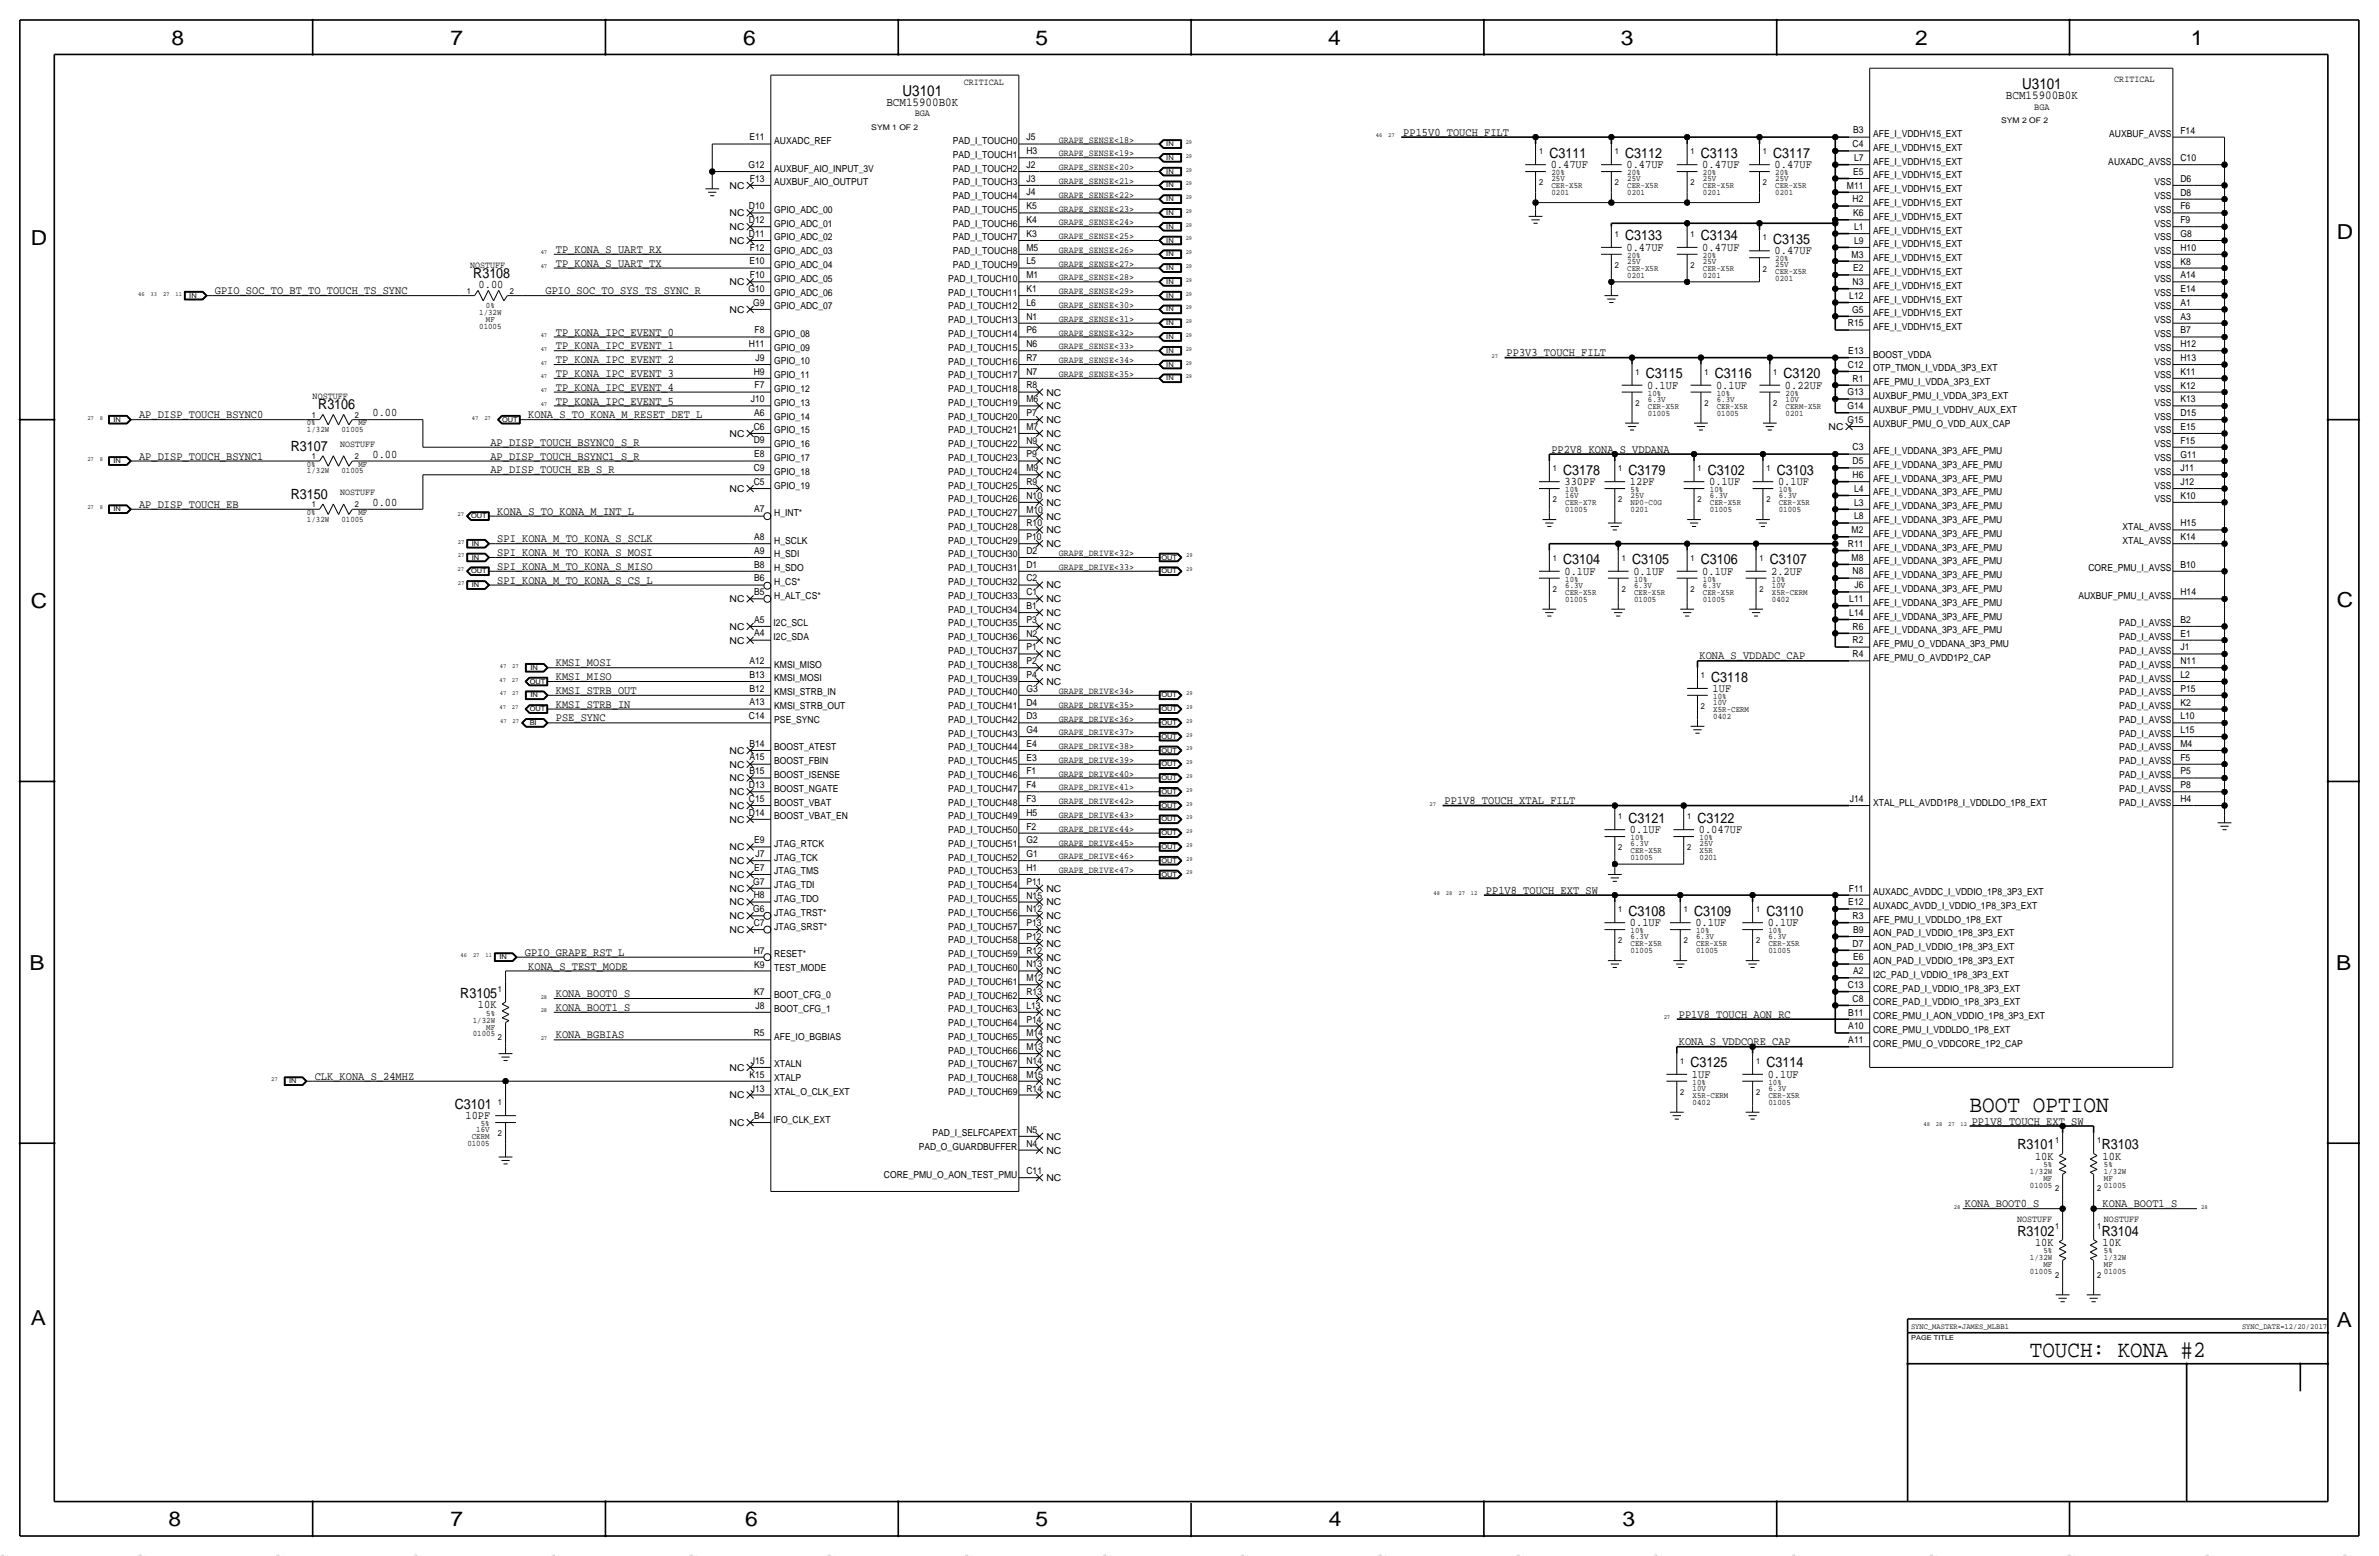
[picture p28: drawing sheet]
<svg xmlns="http://www.w3.org/2000/svg" width="877mm" height="574mm" viewBox="0 0 877 574" stroke-linecap="round" stroke-linejoin="round" font-family="sans-serif">
<defs><g id="words">
<text font-size="8.7" x="726.1" y="410">BOOT OPTION</text>
<text font-size="8.6" x="748.4" y="500.1">TOUCH: KONA #2</text>
<g font-size="7.6">
<text x="63.2" y="16.5">8</text>
<text x="166.1" y="16.5">7</text>
<text x="274" y="16.5">6</text>
<text x="381.7" y="16.5">5</text>
<text x="489.7" y="16.5">4</text>
<text x="597.6" y="16.5">3</text>
<text x="706.1" y="16.5">2</text>
<text x="807.7" y="16.5">1</text>
<text x="861.5" y="88.1">D</text>
<text x="11.4" y="90.4">D</text>
<text x="11.4" y="224.3">C</text>
<text x="861.5" y="223.8">C</text>
<text x="10.8" y="357.6">B</text>
<text x="861.3" y="357.4">B</text>
<text x="11.3" y="488.4">A</text>
<text x="861.5" y="489.2">A</text>
<text x="62.2" y="562.6">8</text>
<text x="166" y="562.6">7</text>
<text x="274.8" y="562.6">6</text>
<text x="381.7" y="562.6">5</text>
<text x="489.9" y="562.6">4</text>
<text x="598.1" y="562.6">3</text>
</g>
<g font-size="5.6">
<text x="332.7" y="35.3">U3101</text>
<text x="745.5" y="32.8">U3101</text>
</g>
<g font-size="5.2">
<text x="571.2" y="58.2">C3111</text>
<text x="599.1" y="58.2">C3112</text>
<text x="627.1" y="58.2">C3113</text>
<text x="653.7" y="58.2">C3117</text>
<text x="599.1" y="88.6">C3133</text>
<text x="627.1" y="88.6">C3134</text>
<text x="653.7" y="89.9">C3135</text>
<text x="174.5" y="102.6">R3108</text>
<text x="606.8" y="139.4">C3115</text>
<text x="632.2" y="139.4">C3116</text>
<text x="657.6" y="139.4">C3120</text>
<text x="117.3" y="150.9">R3106</text>
<text x="107.2" y="166.1">R3107</text>
<text x="576.3" y="175">C3178</text>
<text x="600.4" y="175">C3179</text>
<text x="629.6" y="175">C3102</text>
<text x="655" y="175">C3103</text>
<text x="107.2" y="183.9">R3150</text>
<text x="576.3" y="208">C3104</text>
<text x="601.7" y="208">C3105</text>
<text x="627.1" y="208">C3106</text>
<text x="652.5" y="208">C3107</text>
<text x="630.9" y="251.2">C3118</text>
<text x="600.4" y="303.3">C3121</text>
<text x="625.8" y="303.3">C3122</text>
<text x="600.4" y="337.6">C3108</text>
<text x="624.5" y="337.6">C3109</text>
<text x="651.2" y="337.6">C3110</text>
<text x="169.7" y="367.8">R3105</text>
<text x="623.3" y="393.4">C3125</text>
<text x="651.2" y="393.4">C3114</text>
<text x="167.7" y="408.7">C3101</text>
<text x="743.7" y="423.7">R3101</text>
<text x="774.9" y="423.7">R3103</text>
<text x="743.7" y="455.4">R3102</text>
<text x="774.9" y="455.4">R3104</text>
</g>
<g font-size="4.5">
<text x="326.8" y="39.1">BCM15900B0K</text>
<text x="739.5" y="36.6">BCM15900B0K</text>
</g>
<g font-size="4.3">
<text x="517.3" y="50">PP15V0_TOUCH_FILT</text>
<text x="571.7" y="62">0.47UF</text>
<text x="599.6" y="62">0.47UF</text>
<text x="627.6" y="62">0.47UF</text>
<text x="654.3" y="62">0.47UF</text>
<text x="204.9" y="93.2">TP_KONA_S_UART_RX</text>
<text x="599.6" y="92.5">0.47UF</text>
<text x="627.6" y="92.5">0.47UF</text>
<text x="654.3" y="93.7">0.47UF</text>
<text x="204.9" y="98.3">TP_KONA_S_UART_TX</text>
<text x="176.5" y="106.2">0.00</text>
<text x="79.2" y="108.5">GPIO_SOC_TO_BT_TO_TOUCH_TS_SYNC</text>
<text x="201.1" y="108.5">GPIO_SOC_TO_SYS_TS_SYNC_R</text>
<text x="204.9" y="123.7">TP_KONA_IPC_EVENT_0</text>
<text x="204.9" y="128.8">TP_KONA_IPC_EVENT_1</text>
<text x="555.4" y="131.3">PP3V3_TOUCH_FILT</text>
<text x="204.9" y="133.9">TP_KONA_IPC_EVENT_2</text>
<text x="204.9" y="138.9">TP_KONA_IPC_EVENT_3</text>
<text x="607.3" y="143.3">0.1UF</text>
<text x="632.7" y="143.3">0.1UF</text>
<text x="658.1" y="143.3">0.22UF</text>
<text x="204.9" y="149.1">TP_KONA_IPC_EVENT_5</text>
<text x="204.9" y="144">TP_KONA_IPC_EVENT_4</text>
<text x="51.3" y="154.2">AP_DISP_TOUCH_BSYNC0</text>
<text x="137.3" y="153.4">0.00</text>
<text x="194.8" y="154.2">KONA_S_TO_KONA_M_RESET_DET_L</text>
<text x="180.8" y="164.3">AP_DISP_TOUCH_BSYNC0_S_R</text>
<text x="572" y="166.9">PP2V8_KONA_S_VDDANA</text>
<text x="51.3" y="169.4">AP_DISP_TOUCH_BSYNC1</text>
<text x="137.3" y="168.7">0.00</text>
<text x="180.8" y="169.4">AP_DISP_TOUCH_BSYNC1_S_R</text>
<text x="180.8" y="174.5">AP_DISP_TOUCH_EB_S_R</text>
<text x="576.8" y="178.8">330PF</text>
<text x="600.9" y="178.8">12PF</text>
<text x="630.1" y="178.8">0.1UF</text>
<text x="655.5" y="178.8">0.1UF</text>
<text x="51.3" y="187.2">AP_DISP_TOUCH_EB</text>
<text x="137.3" y="186.4">0.00</text>
<text x="183.3" y="189.7">KONA_S_TO_KONA_M_INT_L</text>
<text x="183.3" y="199.9">SPI_KONA_M_TO_KONA_S_SCLK</text>
<text x="183.3" y="205">SPI_KONA_M_TO_KONA_S_MOSI</text>
<text x="183.3" y="210.1">SPI_KONA_M_TO_KONA_S_MISO</text>
<text x="183.3" y="215.1">SPI_KONA_M_TO_KONA_S_CS_L</text>
<text x="576.8" y="211.8">0.1UF</text>
<text x="602.2" y="211.8">0.1UF</text>
<text x="627.6" y="211.8">0.1UF</text>
<text x="653" y="211.8">2.2UF</text>
<text x="204.9" y="245.6">KMSI_MOSI</text>
<text x="626.6" y="243.1">KONA_S_VDDADC_CAP</text>
<text x="204.9" y="250.7">KMSI_MISO</text>
<text x="204.9" y="255.8">KMSI_STRB_OUT</text>
<text x="631.4" y="255">1UF</text>
<text x="204.9" y="260.9">KMSI_STRB_IN</text>
<text x="204.9" y="265.9">PSE_SYNC</text>
<text x="532.6" y="296.4">PP1V8_TOUCH_XTAL_FILT</text>
<text x="600.9" y="307.1">0.1UF</text>
<text x="626.3" y="307.1">0.047UF</text>
<text x="547.8" y="329.4">PP1V8_TOUCH_EXT_SW</text>
<text x="600.9" y="341.4">0.1UF</text>
<text x="625" y="341.4">0.1UF</text>
<text x="651.7" y="341.4">0.1UF</text>
<text x="193.5" y="352.3">GPIO_GRAPE_RST_L</text>
<text x="194.8" y="357.4">KONA_S_TEST_MODE</text>
<text x="176.2" y="371.6">10K</text>
<text x="204.9" y="367.5">KONA_BOOT0_S</text>
<text x="204.9" y="372.6">KONA_BOOT1_S</text>
<text x="618.9" y="375.2">PP1V8_TOUCH_AON_RC</text>
<text x="204.9" y="382.8">KONA_BGBIAS</text>
<text x="618.9" y="385.3">KONA_S_VDDCORE_CAP</text>
<text x="116" y="398">CLK_KONA_S_24MHZ</text>
<text x="623.8" y="397.3">1UF</text>
<text x="651.7" y="397.3">0.1UF</text>
<text x="171.6" y="412.5">10PF</text>
<text x="726.9" y="414.5">PP1V8_TOUCH_EXT_SW</text>
<text x="750.2" y="427.5">10K</text>
<text x="775.2" y="427.5">10K</text>
<text x="724.4" y="445">KONA_BOOT0_S</text>
<text x="775.2" y="445">KONA_BOOT1_S</text>
<text x="750.2" y="459.2">10K</text>
<text x="775.2" y="459.2">10K</text>
</g>
<g font-size="3.5">
<text x="355.3" y="31.5">CRITICAL</text>
<text x="779.5" y="30.2">CRITICAL</text>
<text x="750" y="40.4">BGA</text>
<text x="337.2" y="42.9">BGA</text>
<text x="276.3" y="51.7">E11</text>
<text x="285.4" y="53.1">AUXADC_REF</text>
<text x="351.3" y="53.1">PAD_I_TOUCH0</text>
<text x="378.4" y="51.7">J5</text>
<text x="390.3" y="52.6">GRAPE_SENSE&lt;18&gt;</text>
<text x="683.2" y="49.2">B3</text>
<text x="690.6" y="50.5">AFE_I_VDDHV15_EXT</text>
<text x="777.6" y="50.5">AUXBUF_AVSS</text>
<text x="803.9" y="49.2">F14</text>
<text x="351.3" y="58.2">PAD_I_TOUCH1</text>
<text x="378.4" y="56.8">H3</text>
<text x="390.3" y="57.7">GRAPE_SENSE&lt;19&gt;</text>
<text x="683" y="54.3">C4</text>
<text x="683.5" y="59.4">L7</text>
<text x="690.6" y="55.6">AFE_I_VDDHV15_EXT</text>
<text x="803.9" y="59.4">C10</text>
<text x="275.9" y="61.8">G12</text>
<text x="285.4" y="63.2">AUXBUF_AIO_INPUT_3V</text>
<text x="351.3" y="63.2">PAD_I_TOUCH2</text>
<text x="378.4" y="61.9">J2</text>
<text x="390.3" y="62.7">GRAPE_SENSE&lt;20&gt;</text>
<text x="683.2" y="64.4">E5</text>
<text x="690.6" y="60.7">AFE_I_VDDHV15_EXT</text>
<text x="690.6" y="65.8">AFE_I_VDDHV15_EXT</text>
<text x="777.3" y="60.7">AUXADC_AVSS</text>
<text x="269" y="69.6">NC</text>
<text x="276.5" y="66.9">F13</text>
<text x="285.4" y="68.3">AUXBUF_AIO_OUTPUT</text>
<text x="351.3" y="68.3">PAD_I_TOUCH3</text>
<text x="378.4" y="67">J3</text>
<text x="390.3" y="67.8">GRAPE_SENSE&lt;21&gt;</text>
<text x="680.9" y="69.5">M11</text>
<text x="690.6" y="70.9">AFE_I_VDDHV15_EXT</text>
<text x="794.3" y="68.3">VSS</text>
<text x="803.9" y="67">D6</text>
<text x="276.1" y="77.1">D10</text>
<text x="351.3" y="73.4">PAD_I_TOUCH4</text>
<text x="378.4" y="77.1">K5</text>
<text x="378.4" y="72">J4</text>
<text x="390.3" y="78">GRAPE_SENSE&lt;23&gt;</text>
<text x="390.3" y="72.9">GRAPE_SENSE&lt;22&gt;</text>
<text x="683" y="74.6">H2</text>
<text x="690.6" y="75.9">AFE_I_VDDHV15_EXT</text>
<text x="794.3" y="73.4">VSS</text>
<text x="803.9" y="77.2">F6</text>
<text x="803.9" y="72.1">D8</text>
<text x="269" y="79.8">NC</text>
<text x="276.1" y="82.2">D12</text>
<text x="285.4" y="83.5">GPIO_ADC_01</text>
<text x="285.4" y="78.5">GPIO_ADC_00</text>
<text x="351.3" y="83.6">PAD_I_TOUCH6</text>
<text x="351.3" y="78.5">PAD_I_TOUCH5</text>
<text x="378.4" y="82.2">K4</text>
<text x="390.3" y="83.1">GRAPE_SENSE&lt;24&gt;</text>
<text x="683.2" y="79.7">K6</text>
<text x="690.6" y="81">AFE_I_VDDHV15_EXT</text>
<text x="794.3" y="83.6">VSS</text>
<text x="794.3" y="78.5">VSS</text>
<text x="803.9" y="82.3">F9</text>
<text x="269" y="89.9">NC</text>
<text x="269" y="84.8">NC</text>
<text x="276.1" y="87.3">D11</text>
<text x="285.4" y="88.6">GPIO_ADC_02</text>
<text x="351.3" y="88.6">PAD_I_TOUCH7</text>
<text x="378.4" y="87.3">K3</text>
<text x="390.3" y="88.1">GRAPE_SENSE&lt;25&gt;</text>
<text x="683.5" y="89.8">L9</text>
<text x="683.5" y="84.8">L1</text>
<text x="690.6" y="86.1">AFE_I_VDDHV15_EXT</text>
<text x="794.3" y="88.6">VSS</text>
<text x="803.9" y="87.4">G8</text>
<text x="276.5" y="92.3">F12</text>
<text x="285.4" y="93.7">GPIO_ADC_03</text>
<text x="351.3" y="93.7">PAD_I_TOUCH8</text>
<text x="378.4" y="92.4">M5</text>
<text x="390.3" y="93.2">GRAPE_SENSE&lt;26&gt;</text>
<text x="682.6" y="94.9">M3</text>
<text x="690.6" y="91.2">AFE_I_VDDHV15_EXT</text>
<text x="794.3" y="93.7">VSS</text>
<text x="803.9" y="92.4">H10</text>
<text x="173.3" y="98.8">NOSTUFF</text>
<text x="276.3" y="97.4">E10</text>
<text x="285.4" y="98.8">GPIO_ADC_04</text>
<text x="351.3" y="98.8">PAD_I_TOUCH9</text>
<text x="378.4" y="97.5">L5</text>
<text x="390.3" y="98.3">GRAPE_SENSE&lt;27&gt;</text>
<text x="683.2" y="100">E2</text>
<text x="690.6" y="101.3">AFE_I_VDDHV15_EXT</text>
<text x="690.6" y="96.3">AFE_I_VDDHV15_EXT</text>
<text x="794.3" y="98.8">VSS</text>
<text x="803.9" y="97.5">K8</text>
<text x="269" y="105.2">NC</text>
<text x="275.9" y="107.6">G10</text>
<text x="276.5" y="102.5">F10</text>
<text x="285.4" y="103.9">GPIO_ADC_05</text>
<text x="349.5" y="103.9">PAD_I_TOUCH10</text>
<text x="378.4" y="107.6">K1</text>
<text x="378.4" y="102.5">M1</text>
<text x="390.3" y="103.4">GRAPE_SENSE&lt;28&gt;</text>
<text x="683" y="105.1">N3</text>
<text x="690.6" y="106.4">AFE_I_VDDHV15_EXT</text>
<text x="794.3" y="103.9">VSS</text>
<text x="803.9" y="107.7">E14</text>
<text x="803.9" y="102.6">A14</text>
<text x="277.7" y="112.7">G9</text>
<text x="285.4" y="108.9">GPIO_ADC_06</text>
<text x="349.5" y="109">PAD_I_TOUCH11</text>
<text x="378.4" y="112.7">L6</text>
<text x="390.3" y="113.5">GRAPE_SENSE&lt;30&gt;</text>
<text x="390.3" y="108.5">GRAPE_SENSE&lt;29&gt;</text>
<text x="681.8" y="110.2">L12</text>
<text x="690.6" y="111.5">AFE_I_VDDHV15_EXT</text>
<text x="794.3" y="109">VSS</text>
<text x="803.9" y="112.8">A1</text>
<text x="269" y="115.3">NC</text>
<text x="285.4" y="114">GPIO_ADC_07</text>
<text x="349.5" y="119.1">PAD_I_TOUCH13</text>
<text x="349.5" y="114">PAD_I_TOUCH12</text>
<text x="378.4" y="117.8">N1</text>
<text x="390.3" y="118.6">GRAPE_SENSE&lt;31&gt;</text>
<text x="682.8" y="115.3">G5</text>
<text x="690.6" y="116.6">AFE_I_VDDHV15_EXT</text>
<text x="794.3" y="114">VSS</text>
<text x="794.3" y="119.1">VSS</text>
<text x="803.9" y="117.8">A3</text>
<text x="278.2" y="122.8">F8</text>
<text x="285.4" y="124.2">GPIO_08</text>
<text x="349.5" y="124.2">PAD_I_TOUCH14</text>
<text x="378.4" y="122.9">P6</text>
<text x="390.3" y="123.7">GRAPE_SENSE&lt;32&gt;</text>
<text x="681.2" y="120.3">R15</text>
<text x="690.6" y="121.7">AFE_I_VDDHV15_EXT</text>
<text x="794.3" y="124.2">VSS</text>
<text x="803.9" y="122.9">B7</text>
<text x="276.1" y="127.9">H11</text>
<text x="285.4" y="129.3">GPIO_09</text>
<text x="349.5" y="129.3">PAD_I_TOUCH15</text>
<text x="378.4" y="127.9">N6</text>
<text x="390.3" y="128.8">GRAPE_SENSE&lt;33&gt;</text>
<text x="681.4" y="130.5">E13</text>
<text x="690.6" y="131.8">BOOST_VDDA</text>
<text x="794.3" y="129.3">VSS</text>
<text x="803.9" y="128">H12</text>
<text x="278.6" y="133">J9</text>
<text x="285.4" y="134.3">GPIO_10</text>
<text x="349.5" y="134.4">PAD_I_TOUCH16</text>
<text x="378.4" y="133">R7</text>
<text x="390.3" y="133.9">GRAPE_SENSE&lt;34&gt;</text>
<text x="681.2" y="135.6">C12</text>
<text x="690.6" y="136.9">OTP_TMON_I_VDDA_3P3_EXT</text>
<text x="794.3" y="134.4">VSS</text>
<text x="803.9" y="133.1">H13</text>
<text x="277.9" y="138.1">H9</text>
<text x="278.2" y="143.1">F7</text>
<text x="285.4" y="139.4">GPIO_11</text>
<text x="349.5" y="139.4">PAD_I_TOUCH17</text>
<text x="378.4" y="143.2">R8</text>
<text x="378.4" y="138.1">N7</text>
<text x="390.3" y="138.9">GRAPE_SENSE&lt;35&gt;</text>
<text x="683" y="140.7">R1</text>
<text x="690.6" y="142">AFE_PMU_I_VDDA_3P3_EXT</text>
<text x="794.3" y="139.4">VSS</text>
<text x="803.9" y="143.2">K12</text>
<text x="803.9" y="138.2">K11</text>
<text x="115.3" y="147.1">NOSTUFF</text>
<text x="276.8" y="148.2">J10</text>
<text x="285.4" y="149.6">GPIO_13</text>
<text x="285.4" y="144.5">GPIO_12</text>
<text x="349.5" y="149.6">PAD_I_TOUCH19</text>
<text x="349.5" y="144.5">PAD_I_TOUCH18</text>
<text x="378.4" y="148.3">M6</text>
<text x="385.8" y="145.8">NC</text>
<text x="681.1" y="145.7">G13</text>
<text x="690.6" y="147.1">AUXBUF_PMU_I_VDDA_3P3_EXT</text>
<text x="794.3" y="144.5">VSS</text>
<text x="794.3" y="149.6">VSS</text>
<text x="803.9" y="148.3">K13</text>
<text x="278" y="153.3">A6</text>
<text x="285.4" y="154.7">GPIO_14</text>
<text x="349.5" y="154.7">PAD_I_TOUCH20</text>
<text x="378.4" y="153.4">P7</text>
<text x="385.8" y="156">NC</text>
<text x="385.8" y="150.9">NC</text>
<text x="681.1" y="155.9">G15</text>
<text x="681.1" y="150.8">G14</text>
<text x="690.6" y="152.1">AUXBUF_PMU_I_VDDHV_AUX_EXT</text>
<text x="794.3" y="154.7">VSS</text>
<text x="803.9" y="153.4">D15</text>
<text x="269" y="161">NC</text>
<text x="277.9" y="158.4">C6</text>
<text x="285.4" y="159.7">GPIO_15</text>
<text x="349.5" y="159.8">PAD_I_TOUCH21</text>
<text x="378.4" y="158.4">M7</text>
<text x="385.8" y="161">NC</text>
<text x="674.1" y="158.5">NC</text>
<text x="690.6" y="157.2">AUXBUF_PMU_O_VDD_AUX_CAP</text>
<text x="794.3" y="159.8">VSS</text>
<text x="803.9" y="158.5">E15</text>
<text x="125.4" y="164.8">NOSTUFF</text>
<text x="277.9" y="163.5">D9</text>
<text x="285.4" y="164.8">GPIO_16</text>
<text x="349.5" y="164.8">PAD_I_TOUCH22</text>
<text x="378.4" y="163.5">N9</text>
<text x="385.8" y="166.1">NC</text>
<text x="683" y="166">C3</text>
<text x="690.6" y="167.4">AFE_I_VDDANA_3P3_AFE_PMU</text>
<text x="794.3" y="164.8">VSS</text>
<text x="803.9" y="163.6">F15</text>
<text x="277.9" y="173.6">C9</text>
<text x="278" y="168.5">E8</text>
<text x="285.4" y="169.9">GPIO_17</text>
<text x="349.5" y="169.9">PAD_I_TOUCH23</text>
<text x="378.4" y="173.7">M9</text>
<text x="378.4" y="168.6">P9</text>
<text x="385.8" y="171.2">NC</text>
<text x="683" y="171.1">D5</text>
<text x="690.6" y="172.5">AFE_I_VDDANA_3P3_AFE_PMU</text>
<text x="794.3" y="169.9">VSS</text>
<text x="803.9" y="173.7">J11</text>
<text x="803.9" y="168.6">G11</text>
<text x="277.9" y="178.7">C5</text>
<text x="285.4" y="175">GPIO_18</text>
<text x="349.5" y="175">PAD_I_TOUCH24</text>
<text x="378.4" y="178.8">R9</text>
<text x="385.8" y="176.3">NC</text>
<text x="683" y="176.2">H6</text>
<text x="690.6" y="177.5">AFE_I_VDDANA_3P3_AFE_PMU</text>
<text x="794.3" y="175">VSS</text>
<text x="803.9" y="178.8">J12</text>
<text x="125.4" y="182.6">NOSTUFF</text>
<text x="269" y="181.4">NC</text>
<text x="285.4" y="180.1">GPIO_19</text>
<text x="349.5" y="185.2">PAD_I_TOUCH26</text>
<text x="349.5" y="180.1">PAD_I_TOUCH25</text>
<text x="378.4" y="183.8">N10</text>
<text x="385.8" y="181.4">NC</text>
<text x="683.5" y="181.3">L4</text>
<text x="690.6" y="182.6">AFE_I_VDDANA_3P3_AFE_PMU</text>
<text x="794.3" y="185.2">VSS</text>
<text x="794.3" y="180.1">VSS</text>
<text x="803.9" y="183.9">K10</text>
<text x="278" y="188.9">A7</text>
<text x="285.4" y="190.2">H_INT*</text>
<text x="349.5" y="190.2">PAD_I_TOUCH27</text>
<text x="378.4" y="188.9">M10</text>
<text x="385.8" y="191.5">NC</text>
<text x="385.8" y="186.4">NC</text>
<text x="683.5" y="191.4">L8</text>
<text x="683.5" y="186.3">L3</text>
<text x="690.6" y="187.7">AFE_I_VDDANA_3P3_AFE_PMU</text>
<text x="349.5" y="195.3">PAD_I_TOUCH28</text>
<text x="378.4" y="194">R10</text>
<text x="385.8" y="196.6">NC</text>
<text x="682.6" y="196.5">M2</text>
<text x="690.6" y="197.9">AFE_I_VDDANA_3P3_AFE_PMU</text>
<text x="690.6" y="192.8">AFE_I_VDDANA_3P3_AFE_PMU</text>
<text x="782.5" y="195.3">XTAL_AVSS</text>
<text x="803.9" y="194.1">H15</text>
<text x="278" y="199">A8</text>
<text x="285.4" y="200.4">H_SCLK</text>
<text x="349.5" y="200.4">PAD_I_TOUCH29</text>
<text x="378.4" y="199.1">P10</text>
<text x="385.8" y="201.7">NC</text>
<text x="681.2" y="201.6">R11</text>
<text x="690.6" y="202.9">AFE_I_VDDANA_3P3_AFE_PMU</text>
<text x="782.5" y="200.4">XTAL_AVSS</text>
<text x="803.9" y="199.1">K14</text>
<text x="278" y="209.2">B8</text>
<text x="278" y="204.1">A9</text>
<text x="285.4" y="205.5">H_SDI</text>
<text x="349.5" y="205.5">PAD_I_TOUCH30</text>
<text x="378.4" y="209.2">D1</text>
<text x="378.4" y="204.2">D2</text>
<text x="390.3" y="205">GRAPE_DRIVE&lt;32&gt;</text>
<text x="682.6" y="206.7">M8</text>
<text x="690.6" y="208">AFE_I_VDDANA_3P3_AFE_PMU</text>
<text x="803.9" y="209.2">B10</text>
<text x="278" y="214.3">B6</text>
<text x="285.4" y="215.6">H_CS*</text>
<text x="285.4" y="210.5">H_SDO</text>
<text x="349.5" y="215.6">PAD_I_TOUCH32</text>
<text x="349.5" y="210.6">PAD_I_TOUCH31</text>
<text x="378.4" y="214.3">C2</text>
<text x="390.3" y="210.1">GRAPE_DRIVE&lt;33&gt;</text>
<text x="683" y="211.7">N8</text>
<text x="690.6" y="213.1">AFE_I_VDDANA_3P3_AFE_PMU</text>
<text x="769.9" y="210.6">CORE_PMU_I_AVSS</text>
<text x="269" y="222">NC</text>
<text x="278" y="219.4">B5</text>
<text x="285.4" y="220.7">H_ALT_CS*</text>
<text x="349.5" y="220.7">PAD_I_TOUCH33</text>
<text x="378.4" y="219.4">C1</text>
<text x="385.8" y="222">NC</text>
<text x="385.8" y="216.9">NC</text>
<text x="681.8" y="221.9">L11</text>
<text x="683.7" y="216.8">J6</text>
<text x="690.6" y="218.2">AFE_I_VDDANA_3P3_AFE_PMU</text>
<text x="766.2" y="220.7">AUXBUF_PMU_I_AVSS</text>
<text x="803.9" y="219.4">H14</text>
<text x="349.5" y="225.8">PAD_I_TOUCH34</text>
<text x="378.4" y="224.5">B1</text>
<text x="385.8" y="227.1">NC</text>
<text x="681.8" y="227">L14</text>
<text x="690.6" y="223.3">AFE_I_VDDANA_3P3_AFE_PMU</text>
<text x="269" y="232.2">NC</text>
<text x="278" y="229.5">A5</text>
<text x="285.2" y="230.9">I2C_SCL</text>
<text x="349.5" y="230.9">PAD_I_TOUCH35</text>
<text x="378.4" y="229.6">P3</text>
<text x="385.8" y="232.2">NC</text>
<text x="683" y="232.1">R6</text>
<text x="690.6" y="233.4">AFE_I_VDDANA_3P3_AFE_PMU</text>
<text x="690.6" y="228.3">AFE_I_VDDANA_3P3_AFE_PMU</text>
<text x="781.3" y="230.9">PAD_I_AVSS</text>
<text x="803.9" y="229.6">B2</text>
<text x="269" y="237.2">NC</text>
<text x="278" y="234.6">A4</text>
<text x="285.2" y="235.9">I2C_SDA</text>
<text x="349.5" y="236">PAD_I_TOUCH36</text>
<text x="378.4" y="239.7">P1</text>
<text x="378.4" y="234.7">N2</text>
<text x="385.8" y="237.2">NC</text>
<text x="683" y="237.2">R2</text>
<text x="690.6" y="238.5">AFE_PMU_O_VDDANA_3P3_PMU</text>
<text x="781.3" y="236">PAD_I_AVSS</text>
<text x="803.9" y="239.7">J1</text>
<text x="803.9" y="234.6">E1</text>
<text x="276.3" y="244.8">A12</text>
<text x="349.5" y="241">PAD_I_TOUCH37</text>
<text x="378.4" y="244.8">P2</text>
<text x="385.8" y="242.3">NC</text>
<text x="683" y="242.3">R4</text>
<text x="690.6" y="243.6">AFE_PMU_O_AVDD1P2_CAP</text>
<text x="781.3" y="241">PAD_I_AVSS</text>
<text x="803.9" y="244.8">N11</text>
<text x="276.3" y="249.8">B13</text>
<text x="285.4" y="251.2">KMSI_MOSI</text>
<text x="285.4" y="246.1">KMSI_MISO</text>
<text x="349.5" y="251.2">PAD_I_TOUCH39</text>
<text x="349.5" y="246.1">PAD_I_TOUCH38</text>
<text x="378.4" y="249.9">P4</text>
<text x="385.8" y="247.4">NC</text>
<text x="781.3" y="251.2">PAD_I_AVSS</text>
<text x="781.3" y="246.1">PAD_I_AVSS</text>
<text x="803.9" y="249.9">L2</text>
<text x="276.3" y="254.9">B12</text>
<text x="285.4" y="256.3">KMSI_STRB_IN</text>
<text x="349.5" y="256.3">PAD_I_TOUCH40</text>
<text x="378.4" y="255">G3</text>
<text x="385.8" y="252.5">NC</text>
<text x="390.3" y="255.8">GRAPE_DRIVE&lt;34&gt;</text>
<text x="781.3" y="256.3">PAD_I_AVSS</text>
<text x="803.9" y="255">P15</text>
<text x="276.3" y="260">A13</text>
<text x="285.4" y="261.4">KMSI_STRB_OUT</text>
<text x="349.5" y="261.4">PAD_I_TOUCH41</text>
<text x="378.4" y="260.1">D4</text>
<text x="390.3" y="260.9">GRAPE_DRIVE&lt;35&gt;</text>
<text x="781.3" y="261.4">PAD_I_AVSS</text>
<text x="803.9" y="260.1">K2</text>
<text x="276.1" y="265.2">C14</text>
<text x="285.4" y="266.4">PSE_SYNC</text>
<text x="349.5" y="266.4">PAD_I_TOUCH42</text>
<text x="378.4" y="265.1">D3</text>
<text x="390.3" y="265.9">GRAPE_DRIVE&lt;36&gt;</text>
<text x="781.3" y="266.4">PAD_I_AVSS</text>
<text x="803.9" y="265.1">L10</text>
<text x="276.3" y="275.2">B14</text>
<text x="349.5" y="271.5">PAD_I_TOUCH43</text>
<text x="378.4" y="275.3">E4</text>
<text x="378.4" y="270.2">G4</text>
<text x="390.3" y="271">GRAPE_DRIVE&lt;37&gt;</text>
<text x="781.3" y="271.5">PAD_I_AVSS</text>
<text x="803.9" y="275.3">M4</text>
<text x="803.9" y="270.2">L15</text>
<text x="269" y="277.9">NC</text>
<text x="276.3" y="280.3">A15</text>
<text x="285.4" y="281.7">BOOST_FBIN</text>
<text x="285.4" y="276.6">BOOST_ATEST</text>
<text x="349.5" y="281.7">PAD_I_TOUCH45</text>
<text x="349.5" y="276.6">PAD_I_TOUCH44</text>
<text x="378.4" y="280.4">E3</text>
<text x="390.3" y="276.1">GRAPE_DRIVE&lt;38&gt;</text>
<text x="390.3" y="281.2">GRAPE_DRIVE&lt;39&gt;</text>
<text x="781.3" y="281.7">PAD_I_AVSS</text>
<text x="781.3" y="276.6">PAD_I_AVSS</text>
<text x="803.9" y="280.4">F5</text>
<text x="269" y="283">NC</text>
<text x="276.3" y="285.4">B15</text>
<text x="285.4" y="286.8">BOOST_ISENSE</text>
<text x="349.5" y="286.8">PAD_I_TOUCH46</text>
<text x="378.4" y="285.5">F1</text>
<text x="390.3" y="286.3">GRAPE_DRIVE&lt;40&gt;</text>
<text x="781.3" y="286.8">PAD_I_AVSS</text>
<text x="803.9" y="285.5">P5</text>
<text x="269" y="293.1">NC</text>
<text x="269" y="288">NC</text>
<text x="276.1" y="290.4">D13</text>
<text x="285.4" y="291.8">BOOST_NGATE</text>
<text x="349.5" y="291.8">PAD_I_TOUCH47</text>
<text x="378.4" y="290.5">F4</text>
<text x="390.3" y="291.3">GRAPE_DRIVE&lt;41&gt;</text>
<text x="781.3" y="291.8">PAD_I_AVSS</text>
<text x="803.9" y="290.5">P8</text>
<text x="269" y="298.2">NC</text>
<text x="276.1" y="295.5">C15</text>
<text x="285.4" y="296.9">BOOST_VBAT</text>
<text x="349.5" y="296.9">PAD_I_TOUCH48</text>
<text x="378.4" y="295.6">F3</text>
<text x="390.3" y="296.4">GRAPE_DRIVE&lt;42&gt;</text>
<text x="681.9" y="295.7">J14</text>
<text x="690.6" y="296.9">XTAL_PLL_AVDD1P8_I_VDDLDO_1P8_EXT</text>
<text x="781.3" y="296.9">PAD_I_AVSS</text>
<text x="803.9" y="295.6">H4</text>
<text x="269" y="303.3">NC</text>
<text x="276.1" y="300.6">D14</text>
<text x="285.4" y="302">BOOST_VBAT_EN</text>
<text x="349.5" y="302">PAD_I_TOUCH49</text>
<text x="378.4" y="305.8">F2</text>
<text x="378.4" y="300.7">H5</text>
<text x="390.3" y="301.5">GRAPE_DRIVE&lt;43&gt;</text>
<text x="278" y="310.8">E9</text>
<text x="349.5" y="307.1">PAD_I_TOUCH50</text>
<text x="378.4" y="310.9">G2</text>
<text x="390.3" y="306.6">GRAPE_DRIVE&lt;44&gt;</text>
<text x="390.3" y="311.7">GRAPE_DRIVE&lt;45&gt;</text>
<text x="269" y="313.4">NC</text>
<text x="278.6" y="315.9">J7</text>
<text x="285.4" y="317.2">JTAG_TCK</text>
<text x="285.4" y="312.2">JTAG_RTCK</text>
<text x="349.5" y="317.2">PAD_I_TOUCH52</text>
<text x="349.5" y="312.2">PAD_I_TOUCH51</text>
<text x="378.4" y="316">G1</text>
<text x="390.3" y="316.7">GRAPE_DRIVE&lt;46&gt;</text>
<text x="269" y="323.6">NC</text>
<text x="269" y="318.5">NC</text>
<text x="278" y="321">E7</text>
<text x="285.4" y="322.3">JTAG_TMS</text>
<text x="349.5" y="322.3">PAD_I_TOUCH53</text>
<text x="378.4" y="321">H1</text>
<text x="390.3" y="321.8">GRAPE_DRIVE&lt;47&gt;</text>
<text x="269" y="328.7">NC</text>
<text x="277.7" y="326">G7</text>
<text x="285.4" y="327.4">JTAG_TDI</text>
<text x="349.5" y="327.4">PAD_I_TOUCH54</text>
<text x="378.4" y="326.1">P11</text>
<text x="385.8" y="328.7">NC</text>
<text x="681.6" y="328.6">F11</text>
<text x="690.6" y="329.9">AUXADC_AVDDC_I_VDDIO_1P8_3P3_EXT</text>
<text x="269" y="333.8">NC</text>
<text x="277.9" y="331.1">H8</text>
<text x="285.4" y="332.5">JTAG_TDO</text>
<text x="349.5" y="332.5">PAD_I_TOUCH55</text>
<text x="378.4" y="331.2">N15</text>
<text x="385.8" y="333.8">NC</text>
<text x="681.4" y="333.7">E12</text>
<text x="690.6" y="335">AUXADC_AVDD_I_VDDIO_1P8_3P3_EXT</text>
<text x="269" y="338.8">NC</text>
<text x="277.7" y="336.2">G6</text>
<text x="277.9" y="341.3">C7</text>
<text x="285.4" y="337.6">JTAG_TRST*</text>
<text x="349.5" y="337.6">PAD_I_TOUCH56</text>
<text x="378.4" y="341.4">P13</text>
<text x="378.4" y="336.3">N12</text>
<text x="385.8" y="338.8">NC</text>
<text x="683" y="338.8">R3</text>
<text x="690.6" y="340.1">AFE_PMU_I_VDDLDO_1P8_EXT</text>
<text x="269" y="343.9">NC</text>
<text x="285.4" y="342.6">JTAG_SRST*</text>
<text x="349.5" y="347.7">PAD_I_TOUCH58</text>
<text x="349.5" y="342.6">PAD_I_TOUCH57</text>
<text x="378.4" y="346.4">P12</text>
<text x="385.8" y="343.9">NC</text>
<text x="683.2" y="343.9">B9</text>
<text x="690.6" y="345.2">AON_PAD_I_VDDIO_1P8_3P3_EXT</text>
<text x="277.9" y="351.5">H7</text>
<text x="285.4" y="352.8">RESET*</text>
<text x="349.5" y="352.8">PAD_I_TOUCH59</text>
<text x="378.4" y="351.5">R12</text>
<text x="385.8" y="349">NC</text>
<text x="683" y="348.9">D7</text>
<text x="690.6" y="350.3">AON_PAD_I_VDDIO_1P8_3P3_EXT</text>
<text x="278" y="356.6">K9</text>
<text x="285.4" y="357.9">TEST_MODE</text>
<text x="349.5" y="357.9">PAD_I_TOUCH60</text>
<text x="378.4" y="356.6">N13</text>
<text x="385.8" y="359.2">NC</text>
<text x="385.8" y="354.1">NC</text>
<text x="683.2" y="359.1">A2</text>
<text x="683.2" y="354">E6</text>
<text x="690.6" y="355.3">AON_PAD_I_VDDIO_1P8_3P3_EXT</text>
<text x="349.5" y="363">PAD_I_TOUCH61</text>
<text x="378.4" y="361.7">M12</text>
<text x="385.8" y="364.2">NC</text>
<text x="681.2" y="364.2">C13</text>
<text x="690.6" y="360.4">I2C_PAD_I_VDDIO_1P8_3P3_EXT</text>
<text x="690.6" y="365.5">CORE_PAD_I_VDDIO_1P8_3P3_EXT</text>
<text x="278" y="366.6">K7</text>
<text x="278.6" y="371.7">J8</text>
<text x="285.4" y="368">BOOT_CFG_0</text>
<text x="349.5" y="368">PAD_I_TOUCH62</text>
<text x="378.4" y="371.8">L13</text>
<text x="378.4" y="366.8">R13</text>
<text x="385.8" y="369.3">NC</text>
<text x="683" y="369.3">C8</text>
<text x="690.6" y="370.6">CORE_PAD_I_VDDIO_1P8_3P3_EXT</text>
<text x="285.4" y="373.1">BOOT_CFG_1</text>
<text x="349.5" y="373.1">PAD_I_TOUCH63</text>
<text x="378.4" y="376.9">P14</text>
<text x="385.8" y="374.4">NC</text>
<text x="681.4" y="374.3">B11</text>
<text x="690.6" y="375.7">CORE_PMU_I_AON_VDDIO_1P8_3P3_EXT</text>
<text x="277.9" y="381.9">R5</text>
<text x="285.4" y="383.3">AFE_IO_BGBIAS</text>
<text x="349.5" y="383.3">PAD_I_TOUCH65</text>
<text x="349.5" y="378.2">PAD_I_TOUCH64</text>
<text x="378.4" y="382">M14</text>
<text x="385.8" y="379.5">NC</text>
<text x="681.4" y="379.4">A10</text>
<text x="690.6" y="380.7">CORE_PMU_I_VDDLDO_1P8_EXT</text>
<text x="349.5" y="388.4">PAD_I_TOUCH66</text>
<text x="378.4" y="387.1">M13</text>
<text x="385.8" y="389.6">NC</text>
<text x="385.8" y="384.6">NC</text>
<text x="681.4" y="384.5">A11</text>
<text x="690.6" y="385.8">CORE_PMU_O_VDDCORE_1P2_CAP</text>
<text x="269" y="394.7">NC</text>
<text x="276.8" y="392.2">J15</text>
<text x="285.4" y="393.4">XTALN</text>
<text x="349.5" y="393.4">PAD_I_TOUCH67</text>
<text x="378.4" y="392.2">N14</text>
<text x="385.8" y="394.7">NC</text>
<text x="276.3" y="397.3">K15</text>
<text x="285.4" y="398.5">XTALP</text>
<text x="349.5" y="398.5">PAD_I_TOUCH68</text>
<text x="378.4" y="397.3">M15</text>
<text x="385.8" y="399.8">NC</text>
<text x="269" y="404.9">NC</text>
<text x="276.8" y="402.3">J13</text>
<text x="285.4" y="403.6">XTAL_O_CLK_EXT</text>
<text x="349.5" y="403.6">PAD_I_TOUCH69</text>
<text x="378.4" y="402.3">R14</text>
<text x="385.8" y="404.9">NC</text>
<text x="278" y="412.4">B4</text>
<text x="285.2" y="413.8">IFO_CLK_EXT</text>
<text x="269" y="415">NC</text>
<text x="343.8" y="418.8">PAD_I_SELFCAPEXT</text>
<text x="378.4" y="417.5">N5</text>
<text x="338.7" y="423.9">PAD_O_GUARDBUFFER</text>
<text x="378.4" y="422.7">N4</text>
<text x="385.8" y="425.2">NC</text>
<text x="385.8" y="420.1">NC</text>
<text x="325.9" y="434.1">CORE_PMU_O_AON_TEST_PMU</text>
<text x="378.4" y="432.7">C11</text>
<text x="385.8" y="435.4">NC</text>
<text x="743.7" y="450.6">NOSTUFF</text>
<text x="775.7" y="450.6">NOSTUFF</text>
</g>
<g font-size="3.1">
<text x="567.4" y="56.9">1</text>
<text x="595.3" y="56.9">1</text>
<text x="623.3" y="56.9">1</text>
<text x="649.9" y="56.9">1</text>
<text x="572" y="64.5">20%</text>
<text x="599.9" y="64.5">20%</text>
<text x="627.8" y="64.5">20%</text>
<text x="654.5" y="64.5">20%</text>
<text x="567.4" y="68.3">2</text>
<text x="572" y="71.9">0201</text>
<text x="572" y="66.8">25V</text>
<text x="572" y="69.3">CER-X5R</text>
<text x="595.3" y="68.3">2</text>
<text x="599.9" y="71.9">0201</text>
<text x="599.9" y="66.8">25V</text>
<text x="599.9" y="69.3">CER-X5R</text>
<text x="623.3" y="68.3">2</text>
<text x="627.8" y="71.9">0201</text>
<text x="627.8" y="66.8">25V</text>
<text x="627.8" y="69.3">CER-X5R</text>
<text x="649.9" y="68.3">2</text>
<text x="654.5" y="71.9">0201</text>
<text x="654.5" y="66.8">25V</text>
<text x="654.5" y="69.3">CER-X5R</text>
<text x="595.3" y="87.4">1</text>
<text x="623.3" y="87.4">1</text>
<text x="649.9" y="88.6">1</text>
<text x="599.9" y="95">20%</text>
<text x="627.8" y="95">20%</text>
<text x="595.3" y="98.8">2</text>
<text x="599.9" y="97.3">25V</text>
<text x="599.9" y="99.8">CER-X5R</text>
<text x="623.3" y="98.8">2</text>
<text x="627.8" y="97.3">25V</text>
<text x="627.8" y="99.8">CER-X5R</text>
<text x="649.9" y="100.1">2</text>
<text x="654.5" y="101.1">CER-X5R</text>
<text x="654.5" y="98.6">25V</text>
<text x="654.5" y="96.3">20%</text>
<text x="599.9" y="102.4">0201</text>
<text x="627.8" y="102.4">0201</text>
<text x="654.5" y="103.6">0201</text>
<text x="172.2" y="108.2">1</text>
<text x="179.1" y="113.5">0%</text>
<text x="187.9" y="108.2">2</text>
<text x="176.7" y="116.1">1/32W</text>
<text x="179.1" y="118.6">MF</text>
<text x="176.7" y="121.2">01005</text>
<text x="602.9" y="138.2">1</text>
<text x="628.3" y="138.2">1</text>
<text x="653.7" y="138.2">1</text>
<text x="602.9" y="149.6">2</text>
<text x="607.5" y="148.1">6.3V</text>
<text x="607.5" y="145.8">10%</text>
<text x="628.3" y="149.6">2</text>
<text x="632.9" y="148.1">6.3V</text>
<text x="632.9" y="145.8">10%</text>
<text x="653.7" y="149.6">2</text>
<text x="658.3" y="145.8">20%</text>
<text x="658.3" y="148.1">10V</text>
<text x="115" y="153.9">1</text>
<text x="130.8" y="153.9">2</text>
<text x="607.5" y="150.6">CER-X5R</text>
<text x="607.5" y="153.2">01005</text>
<text x="632.9" y="150.6">CER-X5R</text>
<text x="632.9" y="153.2">01005</text>
<text x="658.3" y="150.6">CERM-X5R</text>
<text x="658.3" y="153.2">0201</text>
<text x="113.1" y="156.7">0%</text>
<text x="113.2" y="159.3">1/32W</text>
<text x="125.9" y="159.3">01005</text>
<text x="132.2" y="156.7">MF</text>
<text x="113.1" y="172">0%</text>
<text x="115" y="169.2">1</text>
<text x="130.8" y="169.2">2</text>
<text x="132.2" y="172">MF</text>
<text x="572.5" y="173.7">1</text>
<text x="596.6" y="173.7">1</text>
<text x="625.8" y="173.7">1</text>
<text x="651.2" y="173.7">1</text>
<text x="113.2" y="174.5">1/32W</text>
<text x="125.9" y="174.5">01005</text>
<text x="572.5" y="185.2">2</text>
<text x="577" y="181.4">10%</text>
<text x="577" y="183.6">16V</text>
<text x="596.6" y="185.2">2</text>
<text x="601.2" y="183.6">25V</text>
<text x="601.2" y="181.4">5%</text>
<text x="625.8" y="185.2">2</text>
<text x="630.4" y="183.6">6.3V</text>
<text x="630.4" y="181.4">10%</text>
<text x="651.2" y="185.2">2</text>
<text x="655.8" y="183.6">6.3V</text>
<text x="655.8" y="181.4">10%</text>
<text x="113.1" y="189.7">0%</text>
<text x="115" y="186.9">1</text>
<text x="130.8" y="186.9">2</text>
<text x="132.2" y="189.7">MF</text>
<text x="577" y="188.7">01005</text>
<text x="577" y="186.2">CER-X7R</text>
<text x="601.2" y="188.7">0201</text>
<text x="601.2" y="186.2">NP0-C0G</text>
<text x="630.4" y="186.2">CER-X5R</text>
<text x="630.4" y="188.7">01005</text>
<text x="655.8" y="186.2">CER-X5R</text>
<text x="655.8" y="188.7">01005</text>
<text x="113.2" y="192.3">1/32W</text>
<text x="125.9" y="192.3">01005</text>
<text x="572.5" y="206.8">1</text>
<text x="597.9" y="206.8">1</text>
<text x="623.3" y="206.8">1</text>
<text x="648.7" y="206.8">1</text>
<text x="577" y="214.4">10%</text>
<text x="602.4" y="214.4">10%</text>
<text x="627.8" y="214.4">10%</text>
<text x="653.2" y="214.4">10%</text>
<text x="572.5" y="218.2">2</text>
<text x="577" y="219.2">CER-X5R</text>
<text x="577" y="216.7">6.3V</text>
<text x="577" y="221.7">01005</text>
<text x="597.9" y="218.2">2</text>
<text x="602.4" y="219.2">CER-X5R</text>
<text x="602.4" y="216.7">6.3V</text>
<text x="602.4" y="221.7">01005</text>
<text x="623.3" y="218.2">2</text>
<text x="627.8" y="221.7">01005</text>
<text x="627.8" y="219.2">CER-X5R</text>
<text x="627.8" y="216.7">6.3V</text>
<text x="648.7" y="218.2">2</text>
<text x="653.2" y="216.7">10V</text>
<text x="653.2" y="219.2">X5R-CERM</text>
<text x="653.2" y="221.7">0402</text>
<text x="627.1" y="249.9">1</text>
<text x="631.6" y="257.6">10%</text>
<text x="627.1" y="261.4">2</text>
<text x="631.6" y="259.8">10V</text>
<text x="631.6" y="262.4">X5R-CERM</text>
<text x="631.6" y="264.9">0402</text>
<text x="596.6" y="302">1</text>
<text x="622" y="302">1</text>
<text x="601.2" y="309.6">10%</text>
<text x="601.2" y="311.9">6.3V</text>
<text x="626.6" y="311.9">25V</text>
<text x="626.6" y="309.6">10%</text>
<text x="596.6" y="313.4">2</text>
<text x="601.2" y="314.5">CER-X5R</text>
<text x="601.2" y="317">01005</text>
<text x="622" y="313.4">2</text>
<text x="626.6" y="317">0201</text>
<text x="626.6" y="314.5">X5R</text>
<text x="596.6" y="336.3">1</text>
<text x="620.7" y="336.3">1</text>
<text x="647.4" y="336.3">1</text>
<text x="596.6" y="347.7">2</text>
<text x="601.2" y="343.9">10%</text>
<text x="601.2" y="346.2">6.3V</text>
<text x="620.7" y="347.7">2</text>
<text x="625.3" y="343.9">10%</text>
<text x="625.3" y="346.2">6.3V</text>
<text x="647.4" y="347.7">2</text>
<text x="652" y="343.9">10%</text>
<text x="652" y="346.2">6.3V</text>
<text x="601.2" y="348.7">CER-X5R</text>
<text x="601.2" y="351.3">01005</text>
<text x="625.3" y="348.7">CER-X5R</text>
<text x="625.3" y="351.3">01005</text>
<text x="652" y="348.7">CER-X5R</text>
<text x="652" y="351.3">01005</text>
<text x="183.6" y="365.5">1</text>
<text x="174.3" y="376.9">1/32W</text>
<text x="179.3" y="374.4">5%</text>
<text x="174.3" y="382">01005</text>
<text x="179.3" y="379.5">MF</text>
<text x="183.6" y="383.3">2</text>
<text x="619.5" y="392.2">1</text>
<text x="647.4" y="392.2">1</text>
<text x="624" y="399.8">10%</text>
<text x="652" y="399.8">10%</text>
<text x="183.6" y="407.4">1</text>
<text x="619.5" y="403.6">2</text>
<text x="624" y="407.2">0402</text>
<text x="624" y="402.1">10V</text>
<text x="624" y="404.6">X5R-CERM</text>
<text x="647.4" y="403.6">2</text>
<text x="652" y="402.1">6.3V</text>
<text x="652" y="404.6">CER-X5R</text>
<text x="652" y="407.2">01005</text>
<text x="173.9" y="419.9">CERM</text>
<text x="175.6" y="417.3">16V</text>
<text x="177.2" y="415">5%</text>
<text x="183.6" y="418.8">2</text>
<text x="172.3" y="422.4">01005</text>
<text x="757.6" y="421.4">1</text>
<text x="773.1" y="421.4">1</text>
<text x="753.3" y="430.3">5%</text>
<text x="775.7" y="430.3">5%</text>
<text x="748.4" y="432.8">1/32W</text>
<text x="748.4" y="437.9">01005</text>
<text x="753.3" y="435.4">MF</text>
<text x="775.7" y="437.9">01005</text>
<text x="775.7" y="432.8">1/32W</text>
<text x="775.7" y="435.4">MF</text>
<text x="757.6" y="439.2">2</text>
<text x="773.1" y="439.2">2</text>
<text x="757.6" y="453.1">1</text>
<text x="773.1" y="453.1">1</text>
<text x="748.4" y="464.6">1/32W</text>
<text x="753.3" y="462">5%</text>
<text x="753.3" y="467.1">MF</text>
<text x="775.7" y="467.1">MF</text>
<text x="775.7" y="462">5%</text>
<text x="775.7" y="464.6">1/32W</text>
<text x="748.4" y="469.6">01005</text>
<text x="757.6" y="470.9">2</text>
<text x="773.1" y="470.9">2</text>
<text x="775.7" y="469.6">01005</text>
</g>
<g font-size="2.9">
<text x="737.8" y="45.5">SYM 2 OF 2</text>
<text x="321.2" y="48">SYM 1 OF 2</text>
<text x="704.5" y="490">SYNC_MASTER=JAMES_MLBB1</text>
<text x="826.6" y="490">SYNC_DATE=12/20/2017</text>
</g>
<g font-size="2.8" fill="#b6b6b4">
<text x="0" y="573.5" transform="rotate(45 0 573.5)">=</text>
<text x="101.6" y="573.5" transform="rotate(45 101.6 573.5)">=</text>
<text x="152.4" y="573.5" transform="rotate(45 152.4 573.5)">=</text>
<text x="203.2" y="573.5" transform="rotate(45 203.2 573.5)">=</text>
<text x="355.6" y="573.5" transform="rotate(45 355.6 573.5)">=</text>
<text x="406.4" y="573.5" transform="rotate(45 406.4 573.5)">=</text>
<text x="457.2" y="573.5" transform="rotate(45 457.2 573.5)">=</text>
<text x="609.6" y="573.5" transform="rotate(45 609.6 573.5)">=</text>
<text x="660.4" y="573.5" transform="rotate(45 660.4 573.5)">=</text>
<text x="711.2" y="573.5" transform="rotate(45 711.2 573.5)">=</text>
<text x="863.6" y="573.5" transform="rotate(45 863.6 573.5)">=</text>
</g>
<g font-size="2.5">
<text x="430" y="53.8">IN</text>
<text x="430" y="58.9">IN</text>
<text x="430" y="64">IN</text>
<text x="430" y="69.1">IN</text>
<text x="430" y="74.2">IN</text>
<text x="430" y="79.2">IN</text>
<text x="430" y="84.3">IN</text>
<text x="430" y="89.4">IN</text>
<text x="430" y="94.5">IN</text>
<text x="430" y="99.6">IN</text>
<text x="430" y="104.6">IN</text>
<text x="69.8" y="109.7">IN</text>
<text x="430" y="109.7">IN</text>
<text x="430" y="119.9">IN</text>
<text x="430" y="114.8">IN</text>
<text x="430" y="125">IN</text>
<text x="430" y="130">IN</text>
<text x="430" y="135.1">IN</text>
<text x="430" y="140.2">IN</text>
<text x="41.9" y="155.4">IN</text>
<text x="185.1" y="155.4">OUT</text>
<text x="41.9" y="170.7">IN</text>
<text x="41.9" y="188.5">IN</text>
<text x="173.7" y="191">OUT</text>
<text x="173.9" y="201.2">IN</text>
<text x="173.9" y="206.2">IN</text>
<text x="428.2" y="206.2">OUT</text>
<text x="173.7" y="211.3">OUT</text>
<text x="428.2" y="211.3">OUT</text>
<text x="173.9" y="216.4">IN</text>
<text x="195.3" y="252">OUT</text>
<text x="195.5" y="246.9">IN</text>
<text x="195.5" y="257">IN</text>
<text x="428.2" y="257">OUT</text>
<text x="195.3" y="262.1">OUT</text>
<text x="428.2" y="262.1">OUT</text>
<text x="195.3" y="267.2">BI</text>
<text x="428.2" y="267.2">OUT</text>
<text x="428.2" y="272.3">OUT</text>
<text x="428.2" y="277.4">OUT</text>
<text x="428.2" y="287.5">OUT</text>
<text x="428.2" y="282.4">OUT</text>
<text x="428.2" y="292.6">OUT</text>
<text x="428.2" y="297.7">OUT</text>
<text x="428.2" y="302.8">OUT</text>
<text x="428.2" y="307.8">OUT</text>
<text x="428.2" y="312.9">OUT</text>
<text x="428.2" y="318">OUT</text>
<text x="428.2" y="323.1">OUT</text>
<text x="184.1" y="353.6">IN</text>
<text x="106.6" y="399.3">IN</text>
<text x="704.5" y="493.8">PAGE TITLE</text>
</g>
<g font-size="2.3">
<text x="437.1" y="53.1">29</text>
<text x="507.2" y="50.5">46</text>
<text x="511.8" y="50.5">27</text>
<text x="437.1" y="58.2">29</text>
<text x="437.1" y="63.2">29</text>
<text x="437.1" y="68.3">29</text>
<text x="437.1" y="73.4">29</text>
<text x="437.1" y="83.6">29</text>
<text x="437.1" y="78.5">29</text>
<text x="437.1" y="88.6">29</text>
<text x="199.3" y="93.7">47</text>
<text x="437.1" y="93.7">29</text>
<text x="199.3" y="98.8">47</text>
<text x="437.1" y="98.8">29</text>
<text x="437.1" y="103.9">29</text>
<text x="51" y="109">46</text>
<text x="55.5" y="109">33</text>
<text x="60.1" y="109">27</text>
<text x="64.7" y="109">11</text>
<text x="437.1" y="109">29</text>
<text x="437.1" y="119.1">29</text>
<text x="437.1" y="114">29</text>
<text x="199.3" y="124.2">47</text>
<text x="437.1" y="124.2">29</text>
<text x="199.3" y="129.3">47</text>
<text x="437.1" y="129.3">29</text>
<text x="549.9" y="131.8">27</text>
<text x="199.3" y="134.4">47</text>
<text x="437.1" y="134.4">29</text>
<text x="199.3" y="139.4">47</text>
<text x="437.1" y="139.4">29</text>
<text x="199.3" y="149.6">47</text>
<text x="199.3" y="144.5">47</text>
<text x="32.2" y="154.7">27</text>
<text x="36.8" y="154.7">8</text>
<text x="174" y="154.7">47</text>
<text x="178.6" y="154.7">27</text>
<text x="32.2" y="169.9">27</text>
<text x="36.8" y="169.9">8</text>
<text x="32.2" y="187.7">27</text>
<text x="36.8" y="187.7">8</text>
<text x="168.7" y="190.2">27</text>
<text x="168.8" y="200.4">27</text>
<text x="168.8" y="205.5">27</text>
<text x="437.3" y="205.5">29</text>
<text x="168.7" y="210.6">27</text>
<text x="168.8" y="215.6">27</text>
<text x="437.3" y="210.6">29</text>
<text x="184.2" y="251.2">47</text>
<text x="184.3" y="246.1">47</text>
<text x="188.7" y="251.2">27</text>
<text x="188.9" y="246.1">27</text>
<text x="184.3" y="256.3">47</text>
<text x="188.9" y="256.3">27</text>
<text x="437.3" y="256.3">29</text>
<text x="184.2" y="261.4">47</text>
<text x="188.7" y="261.4">27</text>
<text x="437.3" y="261.4">29</text>
<text x="184.4" y="266.4">47</text>
<text x="189" y="266.4">27</text>
<text x="437.3" y="266.4">29</text>
<text x="437.3" y="271.5">29</text>
<text x="437.3" y="276.6">29</text>
<text x="437.3" y="281.7">29</text>
<text x="437.3" y="286.8">29</text>
<text x="437.3" y="291.8">29</text>
<text x="437.3" y="296.9">29</text>
<text x="527" y="296.9">27</text>
<text x="437.3" y="302">29</text>
<text x="437.3" y="307.1">29</text>
<text x="437.3" y="317.2">29</text>
<text x="437.3" y="312.2">29</text>
<text x="437.3" y="322.3">29</text>
<text x="528.5" y="329.9">48</text>
<text x="533.1" y="329.9">28</text>
<text x="537.7" y="329.9">27</text>
<text x="542.2" y="329.9">12</text>
<text x="169.8" y="352.8">46</text>
<text x="174.4" y="352.8">27</text>
<text x="179" y="352.8">11</text>
<text x="199.3" y="368">28</text>
<text x="199.3" y="373.1">28</text>
<text x="613.4" y="375.7">27</text>
<text x="199.3" y="383.3">27</text>
<text x="100" y="398.5">27</text>
<text x="709.1" y="415">48</text>
<text x="713.7" y="415">28</text>
<text x="718.3" y="415">27</text>
<text x="722.8" y="415">12</text>
<text x="720.3" y="445.5">28</text>
<text x="811.5" y="445.5">28</text>
</g>
</g></defs>
<g fill="none" stroke="#000" stroke-width=".6" stroke-linecap="butt">
<path d="M7.3 7.4v558.8zM7.3 7.4h862.3zM115.3 7.4v12.7zM223.2 7.4v12.7zM331.2 7.4v12.7zM439.1 7.4v12.7zM547.1 7.4v12.7zM655 7.4v12.7zM763 7.4v12.7zM869.6 7.4v558.8zM20 20.1v533.4zM20 20.1h838.2z"/>
<path d="M858.2 20.1v533.4zM516.6 50.5h49.5zM566.1 50.5h28zM566.1 50.5v2.6zM594.1 50.5h27.9zM594.1 50.5v2.6zM622 50.5h26.7zM622 50.5v2.6zM648.7 50.5h27.9zM648.7 50.5v2.6zM676.6 50.5v5.1zM676.6 55.6h5.1z"/>
<path d="M676.6 55.6v5.1zM676.6 50.5h5.1zM676.6 60.7h5.1zM676.6 60.7v5.1zM676.6 65.8h5.1zM676.6 65.8v5.1zM676.6 70.9h5.1zM676.6 70.9v5zM676.6 75.9h5.1zM676.6 75.9v5.1zM594.1 82.3h27.9zM594.1 82.3v1.3z"/>
<path d="M622 82.3h26.7zM622 82.3v1.3zM648.7 82.3h27.9zM648.7 82.3v2.5zM676.6 81h5.1zM676.6 81v1.3zM676.6 82.3v3.8zM676.6 86.1h5.1zM676.6 86.1v5.1zM676.6 91.2h5.1zM676.6 91.2v5.1zM676.6 96.3h5.1z"/>
<path d="M676.6 96.3v5zM676.6 101.3h5.1zM676.6 101.3v5.1zM676.6 106.4h5.1zM676.6 106.4v5.1zM676.6 111.5h5.1zM676.6 111.5v5.1zM676.6 116.6v5.1zM676.6 116.6h5.1zM554.7 131.8h47zM601.7 131.8h25.4zM601.7 131.8v2.6z"/>
<path d="M627.1 131.8h25.4zM627.1 131.8v2.6zM652.5 131.8h24.1zM652.5 131.8v2.6zM676.6 136.9v5.1zM676.6 131.8v5.1zM676.6 136.9h5.1zM676.6 131.8h5.1zM676.6 121.7h5.1zM7.3 154.7h12.7zM676.6 147.1v5zM676.6 152.1h5.1z"/>
<path d="M676.6 147.1h5.1zM676.6 142v5.1zM676.6 142h5.1zM858.2 154.7h11.4zM571.2 167.4v2.5zM571.2 167.4h24.1zM595.3 167.4h29.2zM595.3 167.4v2.5zM624.5 167.4h25.4zM624.5 167.4v2.5zM649.9 167.4h26.7zM649.9 167.4v2.5z"/>
<path d="M676.6 177.5v5.1zM676.6 172.5v5zM676.6 177.5h5.1zM676.6 172.5h5.1zM676.6 167.4v5.1zM676.6 167.4h5.1zM676.6 197.9v2.5zM676.6 192.8v5.1zM676.6 197.9h5.1zM676.6 192.8h5.1zM676.6 187.7v5.1zM676.6 182.6v5.1z"/>
<path d="M676.6 187.7h5.1zM676.6 182.6h5.1zM571.2 200.4h25.4zM571.2 200.4v2.5zM596.6 200.4h25.4zM596.6 200.4v2.5zM622 200.4h25.4zM622 200.4v2.5zM647.4 200.4h29.2zM647.4 200.4v2.5zM676.6 218.2v5.1zM676.6 218.2h5.1z"/>
<path d="M676.6 213.1v5.1zM676.6 208v5.1zM676.6 213.1h5.1zM676.6 202.9v5.1zM676.6 208h5.1zM676.6 202.9h5.1zM676.6 200.4v2.5zM676.6 233.4v5.1zM676.6 233.4h5.1zM676.6 228.3v5.1zM676.6 223.3v5zM676.6 228.3h5.1z"/>
<path d="M676.6 223.3h5.1zM676.6 238.5h5.1zM625.8 243.6h55.9zM625.8 243.6v2.5zM7.3 288h12.7zM531.8 296.9h63.5zM595.3 296.9h25.4zM595.3 296.9v1.3zM620.7 296.9h61zM620.7 296.9v1.3zM858.2 288h11.4zM547.1 329.9h48.2z"/>
<path d="M595.3 329.9h24.2zM595.3 329.9v2.6zM619.5 329.9h26.6zM619.5 329.9v2.6zM646.1 329.9h30.5zM646.1 329.9v2.6zM676.6 329.9v5.1zM676.6 329.9h5.1zM676.6 335v5.1zM676.6 335h5.1zM676.6 340.1v5.1zM676.6 340.1h5.1z"/>
<path d="M676.6 345.2v5.1zM676.6 350.3v5zM676.6 350.3h5.1zM676.6 355.3v5.1zM676.6 355.3h5.1zM676.6 345.2h5.1zM618.2 375.7h63.5zM676.6 360.4v5.1zM676.6 360.4h5.1zM676.6 365.5v5.1zM676.6 365.5h5.1zM676.6 370.6v10.1z"/>
<path d="M676.6 370.6h5.1zM618.2 385.8v2.6zM618.2 385.8h27.9zM646.1 385.8h35.6zM646.1 385.8v2.6zM676.6 380.7h5.1zM726.1 415h34.3zM760.4 415h11.5zM760.4 415v2.6zM771.9 415v2.6zM7.3 421.4h12.7zM858.2 421.4h11.4z"/>
<path d="M703.3 486.2h154.9zM703.3 486.2v5zM703.3 491.2h154.9zM703.3 491.2v62.3zM703.3 502.7h154.9zM806.1 502.7v50.8zM848.1 502.7v10.1zM20 553.5h838.2zM115.3 553.5v12.7zM223.2 553.5v12.7zM331.2 553.5v12.7zM439.1 554v12.2z"/>
<path d="M547.1 553.5v12.7zM655 553.5v12.7zM763 553.5v12.7zM7.3 566.2h862.3z"/>
</g>
<g fill="none" stroke="#000" stroke-width=".37">
<path d="M284.2 27.7v411.5zM284.2 27.7h91.4zM375.6 27.7v411.5zM689.3 25.1v368.3zM689.3 25.1h111.8zM801.1 25.1v368.3zM262.6 53.1h14zM262.6 53.1v10.1zM276.6 53.1h7.6zM375.6 53.1h7.6zM375.6 58.2h7.6zM383.2 58.2h41.9z"/>
<path d="M383.2 53.1h41.9zM425.1 58.2h2.6zM425.1 53.1h2.6zM427.2 58.2l1.6 1.5zM427.2 53.1l1.6 1.6zM427.2 58.2l1.6-1.6zM427.2 53.1l1.6-1.6zM427.4 58.2l1.5-1.5zM427.4 53.1l1.5-1.5zM427.4 58.2l1.5 1.4zM427.4 53.1l1.5 1.5zM427.5 58.2l1.4-1.4z"/>
<path d="M427.5 53.1l1.4-1.4zM427.5 58.2l1.4 1.3zM427.5 53.1l1.4 1.4zM427.7 58.2l1.3 1.2zM427.7 53.1l1.3 1.3zM427.7 58.2l1.3-1.3zM427.7 53.1l1.3-1.3zM428.8 56.6h6.8zM428.8 51.5h6.8zM428.8 59.7h6.8zM428.8 54.7h6.8zM428.9 59.6h6.6z"/>
<path d="M428.9 54.6h6.6zM428.9 56.7h6.6zM428.9 51.6h6.6zM428.9 59.5h6.5zM428.9 54.5h6.5zM428.9 56.8h6.5zM428.9 51.7h6.5zM429 56.9h6.3zM429 59.4h6.3zM429 51.8h6.3zM429 54.4h6.3zM435.3 56.9v2.5z"/>
<path d="M435.3 51.8v2.6zM435.4 56.8v2.7zM435.4 51.7v2.8zM435.5 56.7v2.9zM435.5 51.6v3zM435.6 56.6v3.1zM435.6 51.5v3.2zM566.1 53.1v7.6zM594.1 53.1v7.6zM622 53.1v7.6zM648.7 53.1v7.6zM681.7 50.5h7.6z"/>
<path d="M681.7 55.6h7.6zM801.1 50.5h7.6zM808.7 50.5h11.4zM820.1 50.5v10.2zM260 69.6h5.1zM261.1 70.9h3zM261.8 72.1h1.5zM262.6 63.2v3.9zM262.6 63.2h14zM262.6 67.1v2.5zM275.3 79.8l2.5-2.6zM275.3 77.2l2.5 2.6z"/>
<path d="M275.3 69.6l2.5-2.5zM275.3 67.1l2.5 2.5zM276.6 78.5h7.6zM276.6 68.3h7.6zM276.6 63.2h7.6zM375.6 63.2h7.6zM375.6 68.3h7.6zM375.6 78.5h7.6zM375.6 73.4h7.6zM383.2 73.4h41.9zM383.2 78.5h41.9zM383.2 68.3h41.9z"/>
<path d="M383.2 63.2h41.9zM425.1 78.5h2.6zM425.1 73.4h2.6zM425.1 68.3h2.6zM425.1 63.2h2.6zM427.2 78.5l1.6 1.6zM427.2 73.4l1.6 1.6zM427.2 68.3l1.6 1.6zM427.2 63.2l1.6 1.6zM427.2 78.5l1.6-1.6zM427.2 73.4l1.6-1.6zM427.2 68.3l1.6-1.5z"/>
<path d="M427.2 63.2l1.6-1.5zM427.4 78.5l1.5-1.5zM427.4 73.4l1.5-1.5zM427.4 68.3l1.5-1.4zM427.4 63.2l1.5-1.4zM427.4 78.5l1.5 1.5zM427.4 73.4l1.5 1.5zM427.4 68.3l1.5 1.5zM427.4 63.2l1.5 1.5zM427.5 78.5l1.4-1.4zM427.5 73.4l1.4-1.4zM427.5 68.3l1.4-1.3z"/>
<path d="M427.5 63.2l1.4-1.3zM427.5 78.5l1.4 1.4zM427.5 73.4l1.4 1.4zM427.5 68.3l1.4 1.4zM427.5 63.2l1.4 1.4zM427.7 78.5l1.3 1.3zM427.7 73.4l1.3 1.3zM427.7 68.3l1.3 1.3zM427.7 63.2l1.3 1.3zM427.7 78.5l1.3-1.3zM427.7 63.2l1.3-1.2zM428.8 76.9h6.8z"/>
<path d="M428.8 71.8h6.8zM428.8 66.8h6.8zM428.8 61.7h6.8zM428.8 75h6.8zM428.8 69.9h6.8zM428.8 64.8h6.8zM428.9 80h6.6zM428.9 74.9h6.6zM428.9 69.8h6.6zM428.9 64.7h6.6zM428.9 77h6.6zM428.9 71.9h6.6z"/>
<path d="M428.9 66.9h6.6zM428.9 61.8h6.6zM428.9 79.9h6.5zM428.9 74.8h6.5zM428.9 69.7h6.5zM428.9 64.6h6.5zM428.9 77.1h6.5zM428.9 72h6.5zM428.9 67h6.5zM428.9 61.9h6.5zM429 77.2h6.3zM429 79.8h6.3z"/>
<path d="M429 72.1h6.3zM429 74.7h6.3zM429 67.1h6.3zM429 69.6h6.3zM429 62h6.3zM429 64.5h6.3zM429 72.1l-1.3 1.3zM429 67.1l-1.3 1.2zM435.3 77.2v2.6zM435.3 72.1v2.6zM435.3 67.1v2.5zM435.3 62v2.5z"/>
<path d="M435.4 77.1v2.8zM435.4 72v2.8zM435.4 67v2.7zM435.4 61.9v2.7zM435.5 77v3zM435.5 71.9v3zM435.5 66.9v2.9zM435.5 61.8v2.9zM435.6 76.9v3.2zM435.6 71.8v3.2zM435.6 66.8v3.1zM435.6 61.7v3.1z"/>
<path d="M562.3 60.7h7.6zM562.3 63.2h7.6zM563.6 79.8h5.1zM566.1 74.7h28zM566.1 74.7v2.5zM566.1 70.9v3.8zM566.1 63.2v7.7zM566.1 77.2v2.6zM590.2 63.2h7.7zM590.2 60.7h7.7zM594.1 74.7h27.9zM594.1 70.9v3.8z"/>
<path d="M594.1 63.2v7.7zM618.2 63.2h7.6zM618.2 60.7h7.6zM622 74.7h26.7zM622 70.9v3.8zM622 63.2v7.7zM644.9 60.7h7.6zM644.9 63.2h7.6zM648.7 70.9v3.8zM648.7 63.2v7.7zM681.7 60.7h7.6zM681.7 65.8h7.6z"/>
<path d="M681.7 70.9h7.6zM681.7 75.9h7.6zM801.1 78.5h7.6zM801.1 68.3h7.6zM801.1 60.7h7.6zM801.1 73.4h7.6zM808.7 60.7h11.4zM808.7 68.3h11.4zM808.7 73.4h11.4zM808.7 78.5h11.4zM820.1 60.7v7.6zM820.1 68.3v5.1z"/>
<path d="M820.1 73.4v5.1zM820.1 78.5v5.1zM204.2 93.7h72.4zM204.2 98.8h72.4zM275.3 89.9l2.5-2.5zM275.3 87.4l2.5 2.5zM275.3 84.8l2.5-2.5zM275.3 82.3l2.5 2.5zM276.6 98.8h7.6zM276.6 93.7h7.6zM276.6 83.6h7.6zM276.6 88.6h7.6z"/>
<path d="M375.6 88.6h7.6zM375.6 83.6h7.6zM375.6 98.8h7.6zM375.6 93.7h7.6zM383.2 98.8h41.9zM383.2 88.6h41.9zM383.2 83.6h41.9zM383.2 93.7h41.9zM425.1 98.8h2.6zM425.1 83.6h2.6zM425.1 93.7h2.6zM425.1 88.6h2.6z"/>
<path d="M427.2 98.8l1.6 1.6zM427.2 83.6l1.6 1.5zM427.2 93.7l1.6 1.6zM427.2 88.6l1.6 1.6zM427.2 98.8l1.6-1.6zM427.2 83.6l1.6-1.6zM427.2 93.7l1.6-1.5zM427.2 88.6l1.6-1.5zM427.4 98.8l1.5-1.5zM427.4 83.6l1.5-1.5zM427.4 93.7l1.5-1.4zM427.4 88.6l1.5-1.4z"/>
<path d="M427.4 98.8l1.5 1.5zM427.4 83.6l1.5 1.4zM427.4 93.7l1.5 1.5zM427.4 88.6l1.5 1.5zM427.5 98.8l1.4-1.4zM427.5 83.6l1.4-1.4zM427.5 93.7l1.4-1.3zM427.5 88.6l1.4-1.3zM427.5 98.8l1.4 1.4zM427.5 83.6l1.4 1.3zM427.5 93.7l1.4 1.4zM427.5 88.6l1.4 1.4z"/>
<path d="M427.7 98.8l1.3 1.3zM427.7 83.6l1.3 1.2zM427.7 93.7l1.3 1.3zM427.7 88.6l1.3 1.3zM427.7 98.8l1.3-1.3zM427.7 83.6l1.3-1.3zM427.7 93.7l1.3-1.2zM427.7 88.6l1.3-1.2zM428.8 97.2h6.8zM428.8 82h6.8zM428.8 92.2h6.8zM428.8 87.1h6.8z"/>
<path d="M428.8 85.1h6.8zM428.8 95.3h6.8zM428.8 90.2h6.8zM428.8 80.1h6.8zM428.9 85h6.6zM428.9 95.2h6.6zM428.9 90.1h6.6zM428.9 97.3h6.6zM428.9 82.1h6.6zM428.9 92.3h6.6zM428.9 87.2h6.6zM428.9 84.9h6.5z"/>
<path d="M428.9 95.1h6.5zM428.9 90h6.5zM428.9 97.4h6.5zM428.9 82.2h6.5zM428.9 92.4h6.5zM428.9 87.3h6.5zM429 97.5h6.3zM429 82.3h6.3zM429 84.8h6.3zM429 92.5h6.3zM429 95h6.3zM429 87.4h6.3z"/>
<path d="M429 89.9h6.3zM435.3 97.5v2.6zM435.3 82.3v2.5zM435.3 92.5v2.5zM435.3 87.4v2.5zM435.4 97.4v2.8zM435.4 82.2v2.7zM435.4 92.4v2.7zM435.4 87.3v2.7zM435.5 97.3v3zM435.5 82.1v2.9zM435.5 92.3v2.9z"/>
<path d="M435.5 87.2v2.9zM435.6 97.2v3.2zM435.6 82v3.1zM435.6 92.2v3.1zM435.6 87.1v3.1zM564.6 81h3zM565.4 82.3h1.5zM590.2 93.7h7.7zM590.2 91.2h7.7zM594.1 83.6v7.6zM594.1 93.7v7.6zM618.2 93.7h7.6z"/>
<path d="M618.2 91.2h7.6zM622 83.6v7.6zM622 93.7v7.6zM644.9 92.5h7.6zM644.9 95h7.6zM648.7 84.8v7.7zM648.7 95v7.6zM681.7 81h7.6zM681.7 86.1h7.6zM681.7 96.3h7.6zM681.7 91.2h7.6zM801.1 93.7h7.6z"/>
<path d="M801.1 98.8h7.6zM801.1 83.6h7.6zM801.1 88.6h7.6zM808.7 83.6h11.4zM808.7 88.6h11.4zM808.7 93.7h11.4zM808.7 98.8h11.4zM820.1 83.6v5zM820.1 88.6v5.1zM820.1 93.7v5.1zM820.1 98.8v5.1zM68 107.4v3.1z"/>
<path d="M68 110.5h6.8zM68 107.4h6.8zM68.1 107.5h6.6zM68.1 107.5v2.9zM68.1 110.4h6.6zM68.2 107.6h6.5zM68.2 107.6v2.7zM68.2 110.3h6.5zM68.3 107.7h6.3zM68.3 107.7v2.5zM68.3 110.2h6.3zM74.6 110.2l1.3-1.2z"/>
<path d="M74.6 107.7l1.3 1.3zM74.7 110.3l1.3-1.3zM74.7 107.6l1.3 1.4zM74.7 107.5l1.5 1.5zM74.7 110.4l1.5-1.4zM74.8 110.5l1.6-1.5zM74.8 107.4l1.6 1.6zM75.9 109h2.5zM78.4 109h91.5zM169.9 109h5.1zM176.2 107l-1.2 2zM176.2 107l2 3.9z"/>
<path d="M180 107l-1.8 3.9zM180 107l2 3.9zM183.8 107l-1.8 3.9zM183.8 107l2 3.9zM187 109l-1.2 1.9zM187 109h5.7zM192.7 109h83.9zM275.3 115.3l2.5-2.5zM275.3 112.8l2.5 2.5zM275.3 105.2l2.5-2.6zM275.3 102.6l2.5 2.6zM276.6 114h7.6z"/>
<path d="M276.6 109h7.6zM276.6 103.9h7.6zM375.6 103.9h7.6zM375.6 109h7.6zM375.6 114h7.6zM375.6 119.1h7.6zM383.2 109h41.9zM383.2 119.1h41.9zM383.2 114h41.9zM383.2 103.9h41.9zM425.1 109h2.6zM425.1 119.1h2.6z"/>
<path d="M425.1 114h2.6zM425.1 103.9h2.6zM427.2 109l1.6 1.5zM427.2 119.1l1.6 1.6zM427.2 114l1.6 1.6zM427.2 103.9l1.6 1.6zM427.2 109l1.6-1.6zM427.2 119.1l1.6-1.5zM427.2 114l1.6-1.5zM427.2 103.9l1.6-1.6zM427.4 109l1.5-1.5zM427.4 119.1l1.5-1.4z"/>
<path d="M427.4 114l1.5-1.4zM427.4 103.9l1.5-1.5zM427.4 109l1.5 1.4zM427.4 119.1l1.5 1.5zM427.4 114l1.5 1.5zM427.4 103.9l1.5 1.5zM427.5 109l1.4-1.4zM427.5 119.1l1.4-1.3zM427.5 114l1.4-1.3zM427.5 103.9l1.4-1.4zM427.5 109l1.4 1.3zM427.5 119.1l1.4 1.4z"/>
<path d="M427.5 114l1.4 1.4zM427.5 103.9l1.4 1.4zM427.7 109l1.3 1.2zM427.7 119.1l1.3 1.3zM427.7 114l1.3 1.3zM427.7 103.9l1.3 1.3zM427.7 109l1.3-1.3zM427.7 119.1l1.3-1.2zM427.7 103.9l1.3-1.3zM428.8 107.4h6.8zM428.8 117.6h6.8zM428.8 112.5h6.8z"/>
<path d="M428.8 102.3h6.8zM428.8 110.5h6.8zM428.8 115.6h6.8zM428.8 105.5h6.8zM428.8 100.4h6.8zM428.9 110.4h6.6zM428.9 115.5h6.6zM428.9 105.4h6.6zM428.9 100.3h6.6zM428.9 107.5h6.6zM428.9 117.7h6.6zM428.9 112.6h6.6z"/>
<path d="M428.9 102.4h6.6zM428.9 110.3h6.5zM428.9 115.4h6.5zM428.9 105.3h6.5zM428.9 100.2h6.5zM428.9 107.6h6.5zM428.9 117.8h6.5zM428.9 112.7h6.5zM428.9 102.5h6.5zM429 107.7h6.3zM429 110.2h6.3zM429 117.9h6.3z"/>
<path d="M429 112.8h6.3zM429 115.3h6.3zM429 102.6h6.3zM429 105.2h6.3zM429 100.1h6.3zM429 112.8l-1.3 1.2zM435.3 107.7v2.5zM435.3 117.9v2.5zM435.3 112.8v2.5zM435.3 102.6v2.6zM435.4 107.6v2.7zM435.4 117.8v2.7z"/>
<path d="M435.4 112.7v2.7zM435.4 102.5v2.8zM435.5 107.5v2.9zM435.5 117.7v2.9zM435.5 112.6v2.9zM435.5 102.4v3zM435.6 107.4v3.1zM435.6 117.6v3.1zM435.6 112.5v3.1zM435.6 102.3v3.2zM591.5 109h5.1zM592.5 110.2h3.1z"/>
<path d="M593.3 111.5h1.5zM594.1 103.9h27.9zM594.1 103.9v2.5zM594.1 101.3v2.6zM594.1 106.4v2.6zM622 103.9h26.7zM622 101.3v2.6zM648.7 102.6v1.3zM681.7 106.4h7.6zM681.7 116.6h7.6zM681.7 111.5h7.6zM681.7 101.3h7.6z"/>
<path d="M801.1 109h7.6zM801.1 119.1h7.6zM801.1 103.9h7.6zM801.1 114h7.6zM808.7 103.9h11.4zM808.7 109h11.4zM808.7 114h11.4zM808.7 119.1h11.4zM820.1 103.9v5.1zM820.1 109v5zM820.1 114v5.1zM820.1 119.1v5.1z"/>
<path d="M204.2 129.3h72.4zM204.2 124.2h72.4zM204.2 134.4h72.4zM204.2 139.4h72.4zM276.6 139.4h7.6zM276.6 134.4h7.6zM276.6 124.2h7.6zM276.6 129.3h7.6zM375.6 124.2h7.6zM375.6 129.3h7.6zM375.6 134.4h7.6zM375.6 139.4h7.6z"/>
<path d="M383.2 139.4h41.9zM383.2 129.3h41.9zM383.2 134.4h41.9zM383.2 124.2h41.9zM425.1 139.4h2.6zM425.1 134.4h2.6zM425.1 129.3h2.6zM425.1 124.2h2.6zM427.2 139.4l1.6 1.6zM427.2 134.4l1.6 1.5zM427.2 129.3l1.6 1.6zM427.2 124.2l1.6 1.6z"/>
<path d="M427.2 139.4l1.6-1.5zM427.2 134.4l1.6-1.6zM427.2 129.3l1.6-1.6zM427.2 124.2l1.6-1.6zM427.4 139.4l1.5-1.4zM427.4 134.4l1.5-1.5zM427.4 129.3l1.5-1.5zM427.4 124.2l1.5-1.5zM427.4 139.4l1.5 1.5zM427.4 134.4l1.5 1.4zM427.4 129.3l1.5 1.5zM427.4 124.2l1.5 1.5z"/>
<path d="M427.5 139.4l1.4-1.3zM427.5 134.4l1.4-1.4zM427.5 129.3l1.4-1.4zM427.5 124.2l1.4-1.4zM427.5 139.4l1.4 1.4zM427.5 134.4l1.4 1.3zM427.5 129.3l1.4 1.4zM427.5 124.2l1.4 1.4zM427.7 139.4l1.3 1.3zM427.7 134.4l1.3 1.2zM427.7 129.3l1.3 1.3zM427.7 124.2l1.3 1.3z"/>
<path d="M427.7 139.4l1.3-1.2zM427.7 134.4l1.3-1.3zM427.7 124.2l1.3-1.3zM428.8 137.9h6.8zM428.8 132.8h6.8zM428.8 127.7h6.8zM428.8 122.6h6.8zM428.8 135.9h6.8zM428.8 130.9h6.8zM428.8 125.8h6.8zM428.8 120.7h6.8zM428.9 135.8h6.6z"/>
<path d="M428.9 130.8h6.6zM428.9 125.7h6.6zM428.9 120.6h6.6zM428.9 138h6.6zM428.9 132.9h6.6zM428.9 127.8h6.6zM428.9 122.7h6.6zM428.9 135.7h6.5zM428.9 130.7h6.5zM428.9 125.6h6.5zM428.9 120.5h6.5zM428.9 138.1h6.5z"/>
<path d="M428.9 133h6.5zM428.9 127.9h6.5zM428.9 122.8h6.5zM429 138.2h6.3zM429 133.1h6.3zM429 135.6h6.3zM429 128h6.3zM429 130.6h6.3zM429 122.9h6.3zM429 125.5h6.3zM429 120.4h6.3zM429 128l-1.3 1.3z"/>
<path d="M435.3 138.2v2.5zM435.3 133.1v2.5zM435.3 128v2.6zM435.3 122.9v2.6zM435.4 138.1v2.7zM435.4 133v2.7zM435.4 127.9v2.8zM435.4 122.8v2.8zM435.5 138v2.9zM435.5 132.9v2.9zM435.5 127.8v3zM435.5 122.7v3z"/>
<path d="M435.6 137.9v3.1zM435.6 132.8v3.1zM435.6 127.7v3.2zM435.6 122.6v3.2zM601.7 134.4v7.6zM627.1 134.4v7.6zM652.5 134.4v7.6zM681.7 131.8h7.6zM681.7 121.7h7.6zM681.7 136.9h7.6zM801.1 129.3h7.6zM801.1 134.4h7.6z"/>
<path d="M801.1 124.2h7.6zM801.1 139.4h7.6zM808.7 124.2h11.4zM808.7 129.3h11.4zM808.7 134.4h11.4zM808.7 139.4h11.4zM820.1 124.2v5.1zM820.1 129.3v5.1zM820.1 134.4v5zM820.1 139.4v5.1zM40 153.1v3.2zM40 156.3h6.8z"/>
<path d="M40 153.1h6.8zM40.1 153.2h6.7zM40.1 153.2v3zM40.1 156.2h6.7zM40.2 153.3h6.5zM40.2 153.3v2.8zM40.2 156.1h6.5zM40.3 153.4h6.4zM40.3 153.4v2.6zM40.3 156h6.4zM46.7 156l1.3-1.3zM46.7 153.4l1.3 1.3z"/>
<path d="M46.7 156.1l1.4-1.4zM46.7 153.3l1.4 1.4zM46.8 156.2l1.5-1.5zM46.8 153.2l1.5 1.5zM46.8 153.1l1.6 1.6zM48 154.7h2.5zM48.4 154.7l-1.6 1.6zM50.5 154.7h62.2zM112.7 154.7h5.1zM119.1 152.8l-1.3 1.9zM119.1 152.8l1.9 3.8zM122.9 152.8l-1.9 3.8z"/>
<path d="M122.9 152.8l1.9 3.8zM126.7 152.8l1.9 3.8zM126.7 152.8l-1.9 3.8zM129.9 154.7l-1.3 1.9zM129.9 154.7h5.7zM135.6 154.7h20.3zM155.9 154.7v10.1zM183.4 154.7l1.6 1.6zM183.4 154.7l1.6-1.6zM183.5 154.7l1.5-1.5zM183.5 154.7l1.5 1.5zM183.7 154.7l1.4-1.4z"/>
<path d="M183.7 154.7l1.4 1.4zM183.8 154.7l1.3-1.3zM183.8 154.7l1.3 1.3zM185 156.3h6.8zM185 153.1h6.8zM185 153.2h6.7zM185 156.2h6.7zM185.1 153.3h6.5zM185.1 156.1h6.5zM185.1 153.4h6.4zM185.1 156h6.4zM191.5 154.7h2.5z"/>
<path d="M191.5 153.4v2.6zM191.6 153.3v2.8zM191.7 153.2v3zM191.8 153.1v3.2zM194 154.7h82.6zM204.2 144.5h72.4zM204.2 149.6h72.4zM275.3 158.5l2.5 2.5zM276.6 159.8h7.6zM276.6 154.7h7.6zM276.6 149.6h7.6zM276.6 144.5h7.6z"/>
<path d="M375.6 144.5h7.6zM375.6 154.7h7.6zM375.6 149.6h7.6zM375.6 159.8h7.6zM382 158.5l2.5 2.5zM382 156l2.5-2.6zM382 153.4l2.5 2.6zM382 150.9l2.5-2.6zM382 148.3l2.5 2.6zM382 145.8l2.5-2.5zM382 143.3l2.5 2.5zM428.8 141h6.8z"/>
<path d="M428.9 140.9h6.6zM428.9 140.8h6.5zM429 140.7h6.3zM597.9 144.5h7.6zM597.9 142h7.6zM599.1 156h5.1zM600.2 157.2h3zM600.9 158.5h1.5zM601.7 152.1v1.3zM601.7 153.4v2.6zM601.7 144.5v7.6zM623.3 144.5h7.6z"/>
<path d="M623.3 142h7.6zM624.5 156h5.1zM625.6 157.2h3zM626.3 158.5h1.5zM627.1 152.1v1.3zM627.1 153.4v2.6zM627.1 144.5v7.6zM648.7 144.5h7.6zM648.7 142h7.6zM649.9 156h5.1zM651 157.2h3zM651.7 158.5h1.5z"/>
<path d="M652.5 152.1v1.3zM652.5 144.5v7.6zM652.5 153.4v2.6zM680.4 156l2.6 2.5zM681.7 147.1h7.6zM681.7 152.1h7.6zM681.7 157.2h7.6zM681.7 142h7.6zM683 156l-2.6 2.5zM801.1 159.8h7.6zM801.1 154.7h7.6zM801.1 149.6h7.6z"/>
<path d="M801.1 144.5h7.6zM808.7 144.5h11.4zM808.7 149.6h11.4zM808.7 154.7h11.4zM808.7 159.8h11.4zM820.1 144.5v5.1zM820.1 149.6v5.1zM820.1 154.7v5.1zM820.1 159.8v5zM40 168.4v3.1zM40 171.5h6.8zM40 168.4h6.8z"/>
<path d="M40.1 168.5h6.7zM40.1 168.5v2.9zM40.1 171.4h6.7zM40.2 168.6h6.5zM40.2 168.6v2.7zM40.2 171.3h6.5zM40.3 168.7h6.4zM40.3 168.7v2.5zM40.3 171.2h6.4zM46.7 171.2l1.3-1.3zM46.7 168.7l1.3 1.2zM46.7 171.3l1.4-1.4z"/>
<path d="M46.7 168.6l1.4 1.3zM46.8 171.4l1.5-1.5zM46.8 168.5l1.5 1.4zM46.8 168.4l1.6 1.5zM48 169.9h2.5zM48.4 169.9l-1.6 1.6zM50.5 169.9h62.2zM112.7 169.9h5.1zM119.1 168l-1.3 1.9zM119.1 168l1.9 3.9zM122.9 168l-1.9 3.9zM122.9 168l1.9 3.9z"/>
<path d="M126.7 168l1.9 3.9zM126.7 168l-1.9 3.9zM129.9 169.9l-1.3 2zM129.9 169.9h5.7zM135.6 169.9h141zM155.9 164.8h120.7zM155.9 175h120.7zM155.9 175v12.7zM275.3 178.8l2.5 2.6zM275.3 161l2.5-2.5zM276.6 175h7.6zM276.6 164.8h7.6z"/>
<path d="M276.6 169.9h7.6zM375.6 164.8h7.6zM375.6 169.9h7.6zM375.6 175h7.6zM382 176.3l2.5-2.6zM382 173.7l2.5 2.6zM382 171.2l2.5-2.5zM382 168.7l2.5 2.5zM382 166.1l2.5-2.5zM382 163.6l2.5 2.5zM382 161l2.5-2.5zM382 178.8l2.5 2.6z"/>
<path d="M567.4 177.5h7.6zM571.2 169.9v7.6zM591.5 177.5h7.6zM595.3 169.9v7.6zM620.7 177.5h7.6zM624.5 169.9v7.6zM646.1 177.5h7.6zM649.9 169.9v7.6zM681.7 167.4h7.6zM681.7 177.5h7.6zM681.7 172.5h7.6zM801.1 175h7.6z"/>
<path d="M801.1 164.8h7.6zM801.1 169.9h7.6zM808.7 164.8h11.4zM808.7 169.9h11.4zM808.7 175h11.4zM820.1 164.8v5.1zM820.1 169.9v5.1zM820.1 175v5.1zM40 186.1v3.2zM40 189.3h6.8zM40 186.1h6.8zM40.1 186.2h6.7z"/>
<path d="M40.1 186.2v3zM40.1 189.2h6.7zM40.2 186.3h6.5zM40.2 186.3v2.8zM40.2 189.1h6.5zM40.3 186.4h6.4zM40.3 186.4v2.6zM40.3 189h6.4zM46.7 189l1.3-1.3zM46.7 186.4l1.3 1.3zM46.7 189.1l1.4-1.4zM46.7 186.3l1.4 1.4z"/>
<path d="M46.8 189.2l1.5-1.5zM46.8 186.2l1.5 1.5zM46.8 186.1l1.6 1.6zM48 187.7h2.5zM48.4 187.7l-1.6 1.6zM50.5 187.7h62.2zM112.7 187.7h5.1zM119.1 185.8l-1.3 1.9zM119.1 185.8l1.9 3.8zM122.9 185.8l-1.9 3.8zM122.9 185.8l1.9 3.8zM126.7 185.8l1.9 3.8z"/>
<path d="M126.7 185.8l-1.9 3.8zM129.9 187.7l-1.3 1.9zM129.9 187.7h5.7zM135.6 187.7h20.3zM172 190.2l1.5 1.6zM172 190.2l1.5-1.5zM172.1 198.8h6.8zM172.1 190.2l1.5 1.5zM172.1 198.8v3.2zM172.1 190.2l1.5-1.4zM172.2 198.9h6.7zM172.2 198.9v3z"/>
<path d="M172.3 190.2l1.3-1.3zM172.3 190.2l1.3 1.4zM172.3 199v2.8zM172.3 199h6.5zM172.4 199.1h6.4zM172.4 199.1v2.6zM172.4 190.2l1.3-1.2zM172.4 190.2l1.3 1.3zM173.5 188.7h6.8zM173.5 191.8h6.8zM173.6 191.7h6.6zM173.6 188.8h6.6z"/>
<path d="M173.6 188.9h6.5zM173.6 191.6h6.5zM173.7 189h6.3zM173.7 191.5h6.3zM178.8 199.1l1.2 1.3zM178.8 199l1.4 1.4zM178.9 198.9l1.4 1.5zM178.9 198.8l1.6 1.6zM180 189v2.5zM180 190.2h2.6zM180.1 188.9v2.7zM180.2 188.8v2.9z"/>
<path d="M180.3 188.7v3.1zM182.6 190.2h94zM275.3 181.4l2.5-2.6zM276.6 190.2h5zM276.6 180.1h7.6zM375.6 180.1h7.6zM375.6 195.3h7.6zM375.6 190.2h7.6zM375.6 185.2h7.6zM382 196.6l2.5-2.5zM382 194.1l2.5 2.5zM382 191.5l2.5-2.5z"/>
<path d="M382 189l2.5 2.5zM382 186.4l2.5-2.5zM382 183.9l2.5 2.5zM382 181.4l2.5-2.6zM382 199.1l2.5 2.6zM567.4 180.1h7.6zM568.7 191.5h5zM569.7 192.8h3zM570.4 194.1h1.6zM571.2 187.7v1.3zM571.2 189v2.5zM571.2 180.1v7.6z"/>
<path d="M591.5 180.1h7.6zM592.8 192.8h5.1zM593.8 194.1h3.1zM594.6 195.3h1.5zM595.3 187.7v2.5zM595.3 190.2v2.6zM595.3 180.1v7.6zM620.7 180.1h7.6zM622 191.5h5.1zM623 192.8h3.1zM623.8 194.1h1.5zM624.5 187.7v1.3z"/>
<path d="M624.5 189v2.5zM624.5 180.1v7.6zM646.1 180.1h7.6zM647.4 191.5h5.1zM648.4 192.8h3.1zM649.2 194.1h1.5zM649.9 187.7v1.3zM649.9 189v2.5zM649.9 180.1v7.6zM681.7 187.7h7.6zM681.7 182.6h7.6zM681.7 192.8h7.6z"/>
<path d="M681.7 197.9h7.6zM801.1 195.3h7.6zM801.1 185.2h7.6zM801.1 180.1h7.6zM808.7 180.1h11.4zM808.7 185.2h11.4zM808.7 195.3h11.4zM820.1 180.1v5.1zM820.1 185.2v10.1zM820.1 195.3v5.1zM172 210.6l1.5 1.5zM172 210.6l1.5-1.6z"/>
<path d="M172.1 203.9h6.8zM172.1 214.1h6.8zM172.1 210.6l1.5 1.4zM172.1 210.6l1.5-1.5zM172.1 203.9v3.2zM172.1 207.1h6.8zM172.1 202h6.8zM172.1 214.1v3.1zM172.1 217.2h6.8zM172.2 204h6.7zM172.2 214.2h6.7zM172.2 204v3z"/>
<path d="M172.2 207h6.7zM172.2 201.9h6.7zM172.2 214.2v2.9zM172.2 217.1h6.7zM172.3 210.6l1.3-1.4zM172.3 210.6l1.3 1.3zM172.3 204.1v2.8zM172.3 206.9h6.5zM172.3 201.8h6.5zM172.3 214.3v2.7zM172.3 217h6.5zM172.3 204.1h6.5z"/>
<path d="M172.3 214.3h6.5zM172.4 210.6l1.3-1.3zM172.4 204.2h6.4zM172.4 204.2v2.6zM172.4 206.8h6.4zM172.4 201.7h6.4zM172.4 214.4h6.4zM172.4 214.4v2.5zM172.4 216.9h6.4zM172.4 210.6l1.3 1.2zM173.5 209h6.8zM173.5 212.1h6.8z"/>
<path d="M173.6 212h6.6zM173.6 209.1h6.6zM173.6 209.2h6.5zM173.6 211.9h6.5zM173.7 209.3h6.3zM173.7 211.8h6.3zM178.8 206.8l1.2-1.3zM178.8 201.7l1.2-1.3zM178.8 216.9l1.2-1.3zM178.8 204.2l1.2 1.3zM178.8 214.4l1.2 1.2zM178.8 206.9l1.4-1.4z"/>
<path d="M178.8 201.8l1.4-1.4zM178.8 217l1.4-1.4zM178.8 204.1l1.4 1.4zM178.8 214.3l1.4 1.3zM178.9 207l1.4-1.5zM178.9 201.9l1.4-1.5zM178.9 217.1l1.4-1.5zM178.9 204l1.4 1.5zM178.9 214.2l1.4 1.4zM178.9 203.9l1.6 1.6zM178.9 214.1l1.6 1.5zM178.9 207.1l1.6-1.6z"/>
<path d="M178.9 202l1.6-1.6zM178.9 217.2l1.6-1.6zM180 209.3v2.5zM180 210.6h2.6zM180 205.5h2.6zM180 200.4h2.6zM180 215.6h2.6zM180.1 209.2v2.7zM180.2 209.1v2.9zM180.3 209v3.1zM182.6 215.6h94zM182.6 210.6h94z"/>
<path d="M182.6 205.5h94zM182.6 200.4h94zM275.3 219.5l2.5 2.5zM276.6 215.6h5zM276.6 210.6h7.6zM276.6 205.5h7.6zM276.6 200.4h7.6zM375.6 205.5h7.6zM375.6 200.4h7.6zM375.6 215.6h7.6zM375.6 210.6h7.6zM382 201.7l2.5-2.6z"/>
<path d="M382 219.5l2.5 2.5zM382 216.9l2.5-2.5zM382 214.4l2.5 2.5zM383.2 205.5h41.9zM383.2 210.6h41.9zM425.1 210.6h2.6zM425.1 205.5h2.6zM427.4 212.1h6.8zM427.4 209v3.1zM427.4 207.1h6.8zM427.4 203.9v3.2zM427.4 209h6.8z"/>
<path d="M427.4 203.9h6.8zM427.5 209.1h6.6zM427.5 204h6.6zM427.5 209.1v2.9zM427.5 212h6.6zM427.5 204v3zM427.5 207h6.6zM427.6 209.2h6.5zM427.6 204.1h6.5zM427.6 209.2v2.7zM427.6 211.9h6.5zM427.6 204.1v2.8z"/>
<path d="M427.6 206.9h6.5zM427.7 209.3h6.3zM427.7 209.3v2.5zM427.7 211.8h6.3zM427.7 204.2h6.3zM427.7 204.2v2.6zM427.7 206.8h6.3zM434 209.3l1.3 1.3zM434 204.2l1.3 1.3zM434 211.8l1.3-1.2zM434.1 211.9l1.4-1.3zM434.1 206.9l1.4-1.4z"/>
<path d="M434.1 209.2l1.4 1.4zM434.1 204.1l1.4 1.4zM434.1 212l1.5-1.4zM434.1 207l1.5-1.5zM434.1 209.1l1.5 1.5zM434.1 204l1.5 1.5zM434.2 209l1.6 1.6zM434.2 203.9l1.6 1.6zM434.2 212.1l1.6-1.5zM434.2 207.1l1.6-1.6zM435.3 205.5l-1.3 1.3zM567.4 213.1h7.6z"/>
<path d="M567.4 210.6h7.6zM571.2 202.9v7.7zM571.2 213.1v7.6zM592.8 213.1h7.6zM592.8 210.6h7.6zM596.6 202.9v7.7zM596.6 213.1v7.6zM618.2 213.1h7.6zM618.2 210.6h7.6zM622 202.9v7.7zM622 213.1v7.6zM643.6 213.1h7.6z"/>
<path d="M643.6 210.6h7.6zM647.4 202.9v7.7zM647.4 213.1v7.6zM681.7 202.9h7.6zM681.7 218.2h7.6zM681.7 208h7.6zM681.7 213.1h7.6zM801.1 210.6h7.6zM801.1 200.4h7.6zM808.7 200.4h11.4zM808.7 210.6h11.4zM820.1 200.4v10.2z"/>
<path d="M820.1 210.6v10.1zM275.3 237.2l2.5-2.5zM275.3 234.7l2.5 2.5zM275.3 232.2l2.5-2.6zM275.3 229.6l2.5 2.6zM275.3 222l2.5-2.5zM276.6 220.7h4.8zM276.6 236h7.6zM276.6 230.9h7.6zM375.6 220.7h7.6zM375.6 230.9h7.6zM375.6 225.8h7.6z"/>
<path d="M375.6 236h7.6zM382 239.8l2.5 2.5zM382 237.2l2.5-2.5zM382 234.7l2.5 2.5zM382 232.2l2.5-2.6zM382 229.6l2.5 2.6zM382 227.1l2.5-2.6zM382 224.5l2.5 2.6zM382 222l2.5-2.5zM568.7 224.5h5zM569.7 225.8h3zM570.4 227.1h1.6z"/>
<path d="M571.2 220.7v1.3zM571.2 222v2.5zM594.1 224.5h5zM595.1 225.8h3zM595.8 227.1h1.6zM596.6 220.7v1.3zM596.6 222v2.5zM619.5 224.5h5zM620.5 225.8h3zM621.2 227.1h1.6zM622 220.7v1.3zM622 222v2.5z"/>
<path d="M644.9 224.5h5zM645.9 225.8h3zM646.6 227.1h1.6zM647.4 220.7v1.3zM647.4 222v2.5zM681.7 228.3h7.6zM681.7 223.3h7.6zM681.7 233.4h7.6zM681.7 238.5h7.6zM801.1 236h7.6zM801.1 230.9h7.6zM801.1 220.7h7.6z"/>
<path d="M808.7 220.7h11.4zM808.7 230.9h11.4zM808.7 236h11.4zM820.1 220.7v10.2zM820.1 230.9v5.1zM820.1 236v5zM193.5 251.2l1.6 1.6zM193.5 251.2l1.6-1.6zM193.7 254.7h6.8zM193.7 244.6h6.8zM193.7 251.2l1.5 1.5zM193.7 251.2l1.5-1.5z"/>
<path d="M193.7 254.7v3.2zM193.7 257.9h6.8zM193.7 244.6v3.1zM193.7 247.7h6.8zM193.8 254.8v3zM193.8 257.8h6.7zM193.8 244.7v2.9zM193.8 247.6h6.7zM193.8 254.8h6.7zM193.8 244.7h6.7zM193.9 251.2l1.3-1.4zM193.9 251.2l1.3 1.4z"/>
<path d="M193.9 254.9v2.8zM193.9 257.7h6.5zM193.9 244.8v2.7zM193.9 247.5h6.5zM193.9 254.9h6.5zM193.9 244.8h6.5zM194 251.2l1.3-1.3zM194 255h6.4zM194 255v2.6zM194 257.6h6.4zM194 244.9h6.4zM194 244.9v2.5z"/>
<path d="M194 247.4h6.4zM194 251.2l1.3 1.3zM195.1 249.6h6.8zM195.1 259.8h6.8zM195.1 252.8h6.8zM195.2 249.7h6.6zM195.2 259.9h6.6zM195.2 252.7h6.6zM195.2 252.6h6.5zM195.2 260l-1.3 1.4zM195.2 249.8h6.5zM195.2 260h6.5z"/>
<path d="M195.3 249.9h6.3zM195.3 252.5h6.3zM200.4 257.6l1.2-1.3zM200.4 247.4l1.2-1.3zM200.4 255l1.2 1.3zM200.4 244.9l1.2 1.2zM200.4 247.5l1.4-1.4zM200.4 254.9l1.4 1.4zM200.4 244.8l1.4 1.3zM200.5 247.6l1.4-1.5zM200.5 254.8l1.4 1.5zM200.5 244.7l1.4 1.4z"/>
<path d="M200.5 254.7l1.6 1.6zM200.5 244.6l1.6 1.5zM200.5 257.9l1.6-1.6zM200.5 247.7l1.6-1.6zM201.6 249.9v2.6zM201.6 251.2h2.6zM201.6 256.3h2.6zM201.6 246.1h2.6zM201.7 249.8v2.8zM201.7 260v2.7zM201.8 256.3l-1.4 1.4zM201.8 249.7v3z"/>
<path d="M201.8 259.9v2.9zM201.9 256.3l-1.4 1.5zM201.9 249.6v3.2zM201.9 259.8v3.1zM204.2 246.1h72.4zM204.2 256.3h72.4zM204.2 251.2h72.4zM276.6 256.3h7.6zM276.6 251.2h7.6zM276.6 246.1h7.6zM375.6 241h7.6zM375.6 246.1h7.6z"/>
<path d="M375.6 256.3h7.6zM375.6 251.2h7.6zM382 247.4l2.5-2.5zM382 244.9l2.5 2.5zM382 242.3l2.5-2.5zM382 252.5l2.5-2.6zM382 249.9l2.5 2.6zM383.2 256.3h41.9zM425.1 256.3h2.6zM427.4 257.9h6.8zM427.4 254.7v3.2zM427.4 259.8v3.1z"/>
<path d="M427.4 254.7h6.8zM427.4 259.8h6.8zM427.5 254.8h6.6zM427.5 259.9h6.6zM427.5 254.8v3zM427.5 257.8h6.6zM427.5 259.9v2.9zM427.6 254.9h6.5zM427.6 260h6.5zM427.6 254.9v2.8zM427.6 257.7h6.5zM427.6 260v2.7z"/>
<path d="M427.7 255h6.3zM427.7 255v2.6zM427.7 257.6h6.3zM434 255l1.3 1.3zM434 257.6l1.3-1.3zM434.1 257.7l1.4-1.4zM434.1 254.9l1.4 1.4zM434.1 260l1.4 1.4zM434.1 257.8l1.5-1.5zM434.1 254.8l1.5 1.5zM434.1 259.9l1.5 1.5zM434.2 254.7l1.6 1.6z"/>
<path d="M434.2 259.8l1.6 1.6zM434.2 257.9l1.6-1.6zM622 256.3h7.6zM622 253.7h7.6zM625.8 246.1v7.6zM625.8 256.3v7.6zM681.7 243.6h7.6zM801.1 256.3h7.6zM801.1 251.2h7.6zM801.1 246.1h7.6zM801.1 241h7.6zM808.7 241h11.4z"/>
<path d="M808.7 246.1h11.4zM808.7 251.2h11.4zM808.7 256.3h11.4zM820.1 241v5.1zM820.1 246.1v5.1zM820.1 251.2v5.1zM820.1 256.3v5.1zM192.3 266.4l1.6-1.5zM192.3 266.4l1.6 1.6zM192.4 266.4l1.5 1.5zM192.6 266.4l1.4 1.4zM192.7 266.4l1.3 1.3z"/>
<path d="M192.7 266.4l1.3-1.2zM193.5 261.4l1.6 1.5zM193.5 261.4l1.6-1.6zM193.7 261.4l1.5 1.4zM193.7 261.4l1.5-1.5zM193.9 264.9h6.6zM193.9 268h6.6zM193.9 261.4l1.3 1.3zM193.9 265l-1.5 1.4zM193.9 265h6.6zM193.9 267.9h6.6zM194 265.1l-1.4 1.3z"/>
<path d="M194 267.8h6.4zM194 265.1h6.4zM194 267.7h6.4zM194 265.2h6.4zM194 261.4l1.3-1.3zM194 261.4l1.3 1.2zM195.1 262.9h6.8zM195.2 262.8h6.6zM195.2 262.7h6.5zM195.3 260.1h6.3zM195.3 262.6h6.3zM200.4 267.7l1.2-1.3z"/>
<path d="M200.4 265.2l1.2 1.2zM200.4 265.1l1.4 1.3zM200.5 267.9l1.4-1.5zM200.5 265l1.4 1.4zM200.5 264.9l1.6 1.5zM200.5 268l1.6-1.6zM201.6 266.4h2.6zM201.6 260.1v2.5zM201.6 261.4h2.6zM201.8 266.4l-1.4 1.4zM204.2 261.4h72.4zM204.2 266.4h72.4z"/>
<path d="M275.3 277.9l2.5-2.6zM275.3 275.3l2.5 2.6zM276.6 261.4h7.6zM276.6 276.6h7.6zM276.6 266.4h7.6zM375.6 261.4h7.6zM375.6 271.5h7.6zM375.6 266.4h7.6zM375.6 276.6h7.6zM383.2 276.6h41.9zM383.2 271.5h41.9zM383.2 266.4h41.9z"/>
<path d="M383.2 261.4h41.9zM425.1 276.6h2.6zM425.1 266.4h2.6zM425.1 271.5h2.6zM425.1 261.4h2.6zM427.4 278.2h6.8zM427.4 275v3.2zM427.4 268h6.8zM427.4 264.9v3.1zM427.4 273.1h6.8zM427.4 270v3.1zM427.4 262.9h6.8z"/>
<path d="M427.4 275h6.8zM427.4 264.9h6.8zM427.4 270h6.8zM427.5 275.1h6.6zM427.5 265h6.6zM427.5 270.1h6.6zM427.5 275.1v3zM427.5 278.1h6.6zM427.5 265v2.9zM427.5 267.9h6.6zM427.5 270.1v2.9zM427.5 273h6.6z"/>
<path d="M427.5 262.8h6.6zM427.6 275.2h6.5zM427.6 265.1h6.5zM427.6 270.2h6.5zM427.6 275.2v2.8zM427.6 278h6.5zM427.6 265.1v2.7zM427.6 267.8h6.5zM427.6 270.2v2.7zM427.6 272.9h6.5zM427.6 262.7h6.5zM427.7 275.3h6.3z"/>
<path d="M427.7 275.3v2.6zM427.7 277.9h6.3zM427.7 265.2h6.3zM427.7 265.2v2.5zM427.7 267.7h6.3zM427.7 270.3h6.3zM427.7 270.3v2.5zM427.7 272.8h6.3zM427.7 260.1h6.3zM427.7 260.1v2.5zM427.7 262.6h6.3zM434 275.3l1.3 1.3z"/>
<path d="M434 265.2l1.3 1.2zM434 270.3l1.3 1.2zM434 260.1l1.3 1.3zM434 277.9l1.3-1.3zM434 267.7l1.3-1.3zM434 272.8l1.3-1.3zM434 262.6l1.3-1.2zM434.1 278l1.4-1.4zM434.1 267.8l1.4-1.4zM434.1 272.9l1.4-1.4zM434.1 262.7l1.4-1.3zM434.1 275.2l1.4 1.4z"/>
<path d="M434.1 265.1l1.4 1.3zM434.1 270.2l1.4 1.3zM434.1 278.1l1.5-1.5zM434.1 267.9l1.5-1.5zM434.1 273l1.5-1.5zM434.1 262.8l1.5-1.4zM434.1 275.1l1.5 1.5zM434.1 265l1.5 1.4zM434.1 270.1l1.5 1.4zM434.2 275l1.6 1.6zM434.2 264.9l1.6 1.5zM434.2 270l1.6 1.5z"/>
<path d="M434.2 278.2l1.6-1.6zM434.2 268l1.6-1.6zM434.2 273.1l1.6-1.6zM434.2 262.9l1.6-1.5zM623.3 267.7h5zM624.3 269h3zM625 270.3h1.6zM625.8 263.9v1.3zM625.8 265.2v2.5zM801.1 276.6h7.6zM801.1 261.4h7.6zM801.1 266.4h7.6z"/>
<path d="M801.1 271.5h7.6zM808.7 261.4h11.4zM808.7 266.4h11.4zM808.7 271.5h11.4zM808.7 276.6h11.4zM820.1 261.4v5zM820.1 266.4v5.1zM820.1 271.5v5.1zM820.1 276.6v5.1zM275.3 298.2l2.5-2.5zM275.3 295.7l2.5 2.5zM275.3 293.1l2.5-2.5z"/>
<path d="M275.3 290.6l2.5 2.5zM275.3 288l2.5-2.5zM275.3 285.5l2.5 2.5zM275.3 283l2.5-2.6zM275.3 280.4l2.5 2.6zM276.6 296.9h7.6zM276.6 291.8h7.6zM276.6 286.8h7.6zM276.6 281.7h7.6zM375.6 286.8h7.6zM375.6 281.7h7.6zM375.6 296.9h7.6z"/>
<path d="M375.6 291.8h7.6zM383.2 296.9h41.9zM383.2 291.8h41.9zM383.2 286.8h41.9zM383.2 281.7h41.9zM425.1 296.9h2.6zM425.1 286.8h2.6zM425.1 291.8h2.6zM425.1 281.7h2.6zM427.4 298.5h6.8zM427.4 295.4v3.1zM427.4 288.3h6.8z"/>
<path d="M427.4 285.2v3.1zM427.4 293.4h6.8zM427.4 290.3v3.1zM427.4 283.3h6.8zM427.4 280.1v3.2zM427.4 295.4h6.8zM427.4 285.2h6.8zM427.4 290.3h6.8zM427.4 280.1h6.8zM427.5 295.5h6.6zM427.5 285.3h6.6zM427.5 290.4h6.6z"/>
<path d="M427.5 280.2h6.6zM427.5 295.5v2.9zM427.5 298.4h6.6zM427.5 285.3v2.9zM427.5 288.2h6.6zM427.5 290.4v2.9zM427.5 293.3h6.6zM427.5 280.2v3zM427.5 283.2h6.6zM427.6 295.6h6.5zM427.6 285.4h6.5zM427.6 290.5h6.5z"/>
<path d="M427.6 280.3h6.5zM427.6 295.6v2.7zM427.6 298.3h6.5zM427.6 285.4v2.7zM427.6 288.1h6.5zM427.6 290.5v2.7zM427.6 293.2h6.5zM427.6 280.3v2.8zM427.6 283.1h6.5zM427.7 295.7h6.3zM427.7 295.7v2.5zM427.7 298.2h6.3z"/>
<path d="M427.7 285.5h6.3zM427.7 285.5v2.5zM427.7 288h6.3zM427.7 290.6h6.3zM427.7 290.6v2.5zM427.7 293.1h6.3zM427.7 280.4h6.3zM427.7 280.4v2.6zM427.7 283h6.3zM434 295.7l1.3 1.2zM434 285.5l1.3 1.3zM434 290.6l1.3 1.2z"/>
<path d="M434 280.4l1.3 1.3zM434 298.2l1.3-1.3zM434 288l1.3-1.2zM434 293.1l1.3-1.3zM434 283l1.3-1.3zM434.1 298.3l1.4-1.4zM434.1 288.1l1.4-1.3zM434.1 293.2l1.4-1.4zM434.1 283.1l1.4-1.4zM434.1 295.6l1.4 1.3zM434.1 285.4l1.4 1.4zM434.1 290.5l1.4 1.3z"/>
<path d="M434.1 280.3l1.4 1.4zM434.1 298.4l1.5-1.5zM434.1 288.2l1.5-1.4zM434.1 293.3l1.5-1.5zM434.1 283.2l1.5-1.5zM434.1 295.5l1.5 1.4zM434.1 285.3l1.5 1.5zM434.1 290.4l1.5 1.4zM434.1 280.2l1.5 1.5zM434.2 295.4l1.6 1.5zM434.2 285.2l1.6 1.6zM434.2 290.3l1.6 1.5z"/>
<path d="M434.2 280.1l1.6 1.6zM434.2 298.5l1.6-1.6zM434.2 288.3l1.6-1.5zM434.2 293.4l1.6-1.6zM434.2 283.3l1.6-1.6zM595.3 298.2v7.6zM620.7 298.2v7.6zM681.7 296.9h7.6zM801.1 291.8h7.6zM801.1 296.9h7.6zM801.1 286.8h7.6zM801.1 281.7h7.6z"/>
<path d="M808.7 281.7h11.4zM808.7 286.8h11.4zM808.7 291.8h11.4zM808.7 296.9h11.4zM820.1 281.7v5.1zM820.1 286.8v5zM820.1 291.8v5.1zM820.1 296.9v3.8zM275.3 318.5l2.5-2.5zM275.3 316l2.5 2.5zM275.3 313.4l2.5-2.5zM275.3 310.9l2.5 2.5z"/>
<path d="M275.3 303.3l2.5-2.6zM275.3 300.7l2.5 2.6zM276.6 317.2h7.6zM276.6 312.2h7.6zM276.6 302h7.6zM375.6 312.2h7.6zM375.6 307.1h7.6zM375.6 302h7.6zM375.6 317.2h7.6zM383.2 317.2h41.9zM383.2 312.2h41.9zM383.2 307.1h41.9z"/>
<path d="M383.2 302h41.9zM425.1 302h2.6zM425.1 317.2h2.6zM425.1 312.2h2.6zM425.1 307.1h2.6zM427.4 303.6h6.8zM427.4 300.4v3.2zM427.4 318.8h6.8zM427.4 315.7v3.1zM427.4 313.7h6.8zM427.4 310.6v3.1zM427.4 308.7h6.8z"/>
<path d="M427.4 305.5v3.2zM427.4 300.4h6.8zM427.4 315.7h6.8zM427.4 310.6h6.8zM427.4 305.5h6.8zM427.5 300.5h6.6zM427.5 315.8h6.6zM427.5 310.7h6.6zM427.5 305.6h6.6zM427.5 300.5v3zM427.5 303.5h6.6zM427.5 315.8v2.9z"/>
<path d="M427.5 318.7h6.6zM427.5 310.7v2.9zM427.5 313.6h6.6zM427.5 305.6v3zM427.5 308.6h6.6zM427.6 300.6h6.5zM427.6 315.9h6.5zM427.6 310.8h6.5zM427.6 305.7h6.5zM427.6 300.6v2.8zM427.6 303.4h6.5zM427.6 315.9v2.7z"/>
<path d="M427.6 318.6h6.5zM427.6 310.8v2.7zM427.6 313.5h6.5zM427.6 305.7v2.8zM427.6 308.5h6.5zM427.7 300.7h6.3zM427.7 300.7v2.6zM427.7 303.3h6.3zM427.7 316h6.3zM427.7 316v2.5zM427.7 318.5h6.3zM427.7 310.9h6.3z"/>
<path d="M427.7 310.9v2.5zM427.7 313.4h6.3zM427.7 305.8h6.3zM427.7 305.8v2.6zM427.7 308.4h6.3zM434 300.7l1.3 1.3zM434 316l1.3 1.2zM434 310.9l1.3 1.3zM434 305.8l1.3 1.3zM434 303.3l1.3-1.3zM434 318.5l1.3-1.3zM434 313.4l1.3-1.2z"/>
<path d="M434 308.4l1.3-1.3zM434.1 303.4l1.4-1.4zM434.1 318.6l1.4-1.4zM434.1 313.5l1.4-1.3zM434.1 308.5l1.4-1.4zM434.1 300.6l1.4 1.4zM434.1 315.9l1.4 1.3zM434.1 310.8l1.4 1.4zM434.1 305.7l1.4 1.4zM434.1 303.5l1.5-1.5zM434.1 318.7l1.5-1.5zM434.1 313.6l1.5-1.4z"/>
<path d="M434.1 308.6l1.5-1.5zM434.1 300.5l1.5 1.5zM434.1 315.8l1.5 1.4zM434.1 310.7l1.5 1.5zM434.1 305.6l1.5 1.5zM434.2 300.4l1.6 1.6zM434.2 315.7l1.6 1.5zM434.2 310.6l1.6 1.6zM434.2 305.5l1.6 1.6zM434.2 303.6l1.6-1.6zM434.2 318.8l1.6-1.6zM434.2 313.7l1.6-1.5z"/>
<path d="M434.2 308.7l1.6-1.6zM591.5 308.4h7.6zM591.5 305.8h7.6zM595.3 318.5h25.4zM595.3 316v2.5zM595.3 318.5v1.3zM595.3 319.8v2.5zM595.3 308.4v7.6zM616.9 308.4h7.6zM616.9 305.8h7.6zM620.7 316v2.5zM620.7 308.4v7.6z"/>
<path d="M817.6 303.3h5.1zM818.6 304.5h3zM819.4 305.8h1.5zM820.1 300.7v2.6zM275.3 338.8l2.5-2.5zM275.3 336.3l2.5 2.5zM275.3 333.8l2.5-2.6zM275.3 331.2l2.5 2.6zM275.3 328.7l2.5-2.6zM275.3 326.1l2.5 2.6zM275.3 323.6l2.5-2.5zM275.3 321.1l2.5 2.5z"/>
<path d="M276.6 337.6h5zM276.6 332.5h7.6zM276.6 322.3h7.6zM276.6 327.4h7.6zM375.6 322.3h7.6zM375.6 337.6h7.6zM375.6 327.4h7.6zM375.6 332.5h7.6zM382 338.8l2.5-2.5zM382 336.3l2.5 2.5zM382 333.8l2.5-2.6zM382 331.2l2.5 2.6z"/>
<path d="M382 328.7l2.5-2.6zM382 326.1l2.5 2.6zM383.2 322.3h41.9zM425.1 322.3h2.6zM427.4 323.9h6.8zM427.4 320.8v3.1zM427.4 320.8h6.8zM427.5 320.9h6.6zM427.5 320.9v2.9zM427.5 323.8h6.6zM427.6 321h6.5zM427.6 321v2.7z"/>
<path d="M427.6 323.7h6.5zM427.7 321.1h6.3zM427.7 321.1v2.5zM427.7 323.6h6.3zM434 321.1l1.3 1.2zM434 323.6l1.3-1.3zM434.1 323.7l1.4-1.4zM434.1 321l1.4 1.3zM434.1 323.8l1.5-1.5zM434.1 320.9l1.5 1.4zM434.2 320.8l1.6 1.5zM434.2 323.9l1.6-1.6z"/>
<path d="M592.8 322.3h5.1zM593.8 323.6h3.1zM594.6 324.9h1.5zM595.3 332.5v7.6zM619.5 332.5v7.6zM646.1 332.5v7.6zM681.7 329.9h7.6zM681.7 335h7.6zM182.3 351.2v3.2zM182.3 354.4h6.8zM182.3 351.2h6.8zM182.4 351.3h6.6z"/>
<path d="M182.4 351.3v3zM182.4 354.3h6.6zM182.5 351.4v2.8zM182.5 354.2h6.5zM182.5 351.4h6.5zM182.6 351.5h6.3zM182.6 351.5v2.6zM182.6 354.1h6.3zM186.4 357.9h90.2zM186.4 357.9v3.8zM188.9 351.5l1.3 1.3zM188.9 354.1l1.3-1.3z"/>
<path d="M189 354.2l1.3-1.4zM189 351.4l1.3 1.4zM189 354.3l1.5-1.5zM189 351.3l1.5 1.5zM189.1 351.2l1.6 1.6zM189.1 354.4l1.6-1.6zM190.2 352.8h2.5zM192.7 352.8h83.9zM275.3 343.9l2.5-2.5zM275.3 341.4l2.5 2.5zM276.6 342.6h5zM276.6 352.8h5z"/>
<path d="M276.6 357.9h7.6zM375.6 342.6h7.6zM375.6 347.7h7.6zM375.6 352.8h7.6zM375.6 357.9h7.6zM382 359.2l2.5-2.6zM382 356.6l2.5 2.6zM382 354.1l2.5-2.6zM382 351.5l2.5 2.6zM382 349l2.5-2.5zM382 346.5l2.5 2.5zM382 343.9l2.5-2.5z"/>
<path d="M382 341.4l2.5 2.5zM591.5 342.6h7.6zM591.5 340.1h7.6zM592.8 354.1h5.1zM593.8 355.3h3.1zM594.6 356.6h1.5zM595.3 350.3v1.2zM595.3 351.5v2.6zM595.3 342.6v7.7zM615.6 342.6h7.7zM615.6 340.1h7.7zM616.9 354.1h5.1z"/>
<path d="M617.9 355.3h3.1zM618.7 356.6h1.5zM619.5 350.3v1.2zM619.5 351.5v2.6zM619.5 342.6v7.7zM642.3 342.6h7.6zM642.3 340.1h7.6zM643.6 354.1h5.1zM644.6 355.3h3.1zM645.4 356.6h1.5zM646.1 350.3v1.2zM646.1 351.5v2.6z"/>
<path d="M646.1 342.6v7.7zM681.7 345.2h7.6zM681.7 350.3h7.6zM681.7 355.3h7.6zM681.7 340.1h7.6zM185.1 375.2l2.6-1.3zM185.1 372.6l2.6-1.3zM185.1 370.1l1.3-.8zM185.1 375.2l2.6 1zM185.1 372.6l2.6 1.3zM185.1 370.1l2.6 1.2zM186.4 376.9l1.3-.7z"/>
<path d="M186.4 376.9v7.7zM186.4 361.7v7.6zM204.2 368h72.4zM204.2 373.1h72.4zM276.6 373.1h7.6zM276.6 368h7.6zM375.6 363h7.6zM375.6 368h7.6zM375.6 373.1h7.6zM375.6 378.2h7.6zM382 379.5l2.5-2.6zM382 376.9l2.5 2.6z"/>
<path d="M382 374.4l2.5-2.5zM382 371.9l2.5 2.5zM382 369.3l2.5-2.5zM382 366.8l2.5 2.5zM382 364.2l2.5-2.5zM382 361.7l2.5 2.5zM681.7 365.5h7.6zM681.7 375.7h7.6zM681.7 370.6h7.6zM681.7 360.4h7.6zM104.8 397v3.1zM104.8 397h6.8z"/>
<path d="M104.9 397.1v2.9zM104.9 400h6.7zM104.9 397.1h6.7zM105 397.2h6.5zM105 397.2v2.7zM105 399.9h6.5zM105.1 397.3v2.5zM105.1 399.8h6.4zM105.1 397.3h6.4zM111.5 399.8l1.2-1.3zM111.5 397.3l1.2 1.2zM111.5 397.2l1.4 1.3z"/>
<path d="M111.6 397.1l1.4 1.4zM111.6 400l1.4-1.5zM111.6 397l1.6 1.5zM112.7 398.5h2.6zM112.9 398.5l-1.4 1.4zM115.3 398.5h71.1zM183.8 388.4h5.1zM184.9 389.6h3zM185.6 390.9h1.5zM186.4 384.6v1.2zM186.4 398.5h90.2zM186.4 398.5v5.1z"/>
<path d="M186.4 385.8v2.6zM204.2 383.3h72.4zM275.3 394.7l2.5-2.5zM275.3 392.2l2.5 2.5zM276.6 398.5h7.6zM276.6 383.3h7.6zM276.6 393.4h7.6zM375.6 383.3h7.6zM375.6 388.4h7.6zM375.6 398.5h7.6zM375.6 393.4h7.6zM382 394.7l2.5-2.5z"/>
<path d="M382 392.2l2.5 2.5zM382 389.6l2.5-2.5zM382 387.1l2.5 2.5zM382 384.6l2.5-2.6zM382 382l2.5 2.6zM382 399.8l2.5-2.5zM382 397.3l2.5 2.5zM614.4 398.5h7.6zM614.4 396h7.6zM618.2 388.4v7.6zM618.2 398.5v7.6zM642.3 398.5h7.6z"/>
<path d="M642.3 396h7.6zM646.1 388.4v7.6zM646.1 398.5v7.6zM681.7 385.8h7.6zM681.7 380.7h7.6zM689.3 393.4h111.8zM104.8 400.1h6.8zM111.6 400.1l1.6-1.6zM182.6 411.2h7.6zM182.6 413.8h7.6zM186.4 403.6v7.6zM186.4 413.8v7.6z"/>
<path d="M275.3 404.9l2.5-2.6zM275.3 402.3l2.5 2.6zM275.3 415l2.5-2.5zM275.3 412.5l2.5 2.5zM276.6 413.8h7.6zM276.6 403.6h7.6zM375.6 403.6h7.6zM375.6 418.8h7.6zM382 417.6l2.5 2.5zM382 404.9l2.5-2.6zM382 402.3l2.5 2.6zM615.6 410h5.1z"/>
<path d="M616.7 411.2h3zM617.4 412.5h1.5zM618.2 406.1v1.3zM618.2 407.4v2.6zM643.6 410h5.1zM644.6 411.2h3.1zM645.4 412.5h1.5zM646.1 406.1v1.3zM646.1 407.4v2.6zM760.4 417.6v7.6zM771.9 417.6v7.6zM183.8 426.5h5.1z"/>
<path d="M184.9 427.7h3zM185.6 429h1.5zM186.4 421.4v2.5zM186.4 423.9v2.6zM284.2 439.2h91.4zM375.6 423.9h7.6zM375.6 434.1h7.6zM382 435.4l2.5-2.6zM382 432.8l2.5 2.6zM382 425.2l2.5-2.5zM382 422.7l2.5 2.5zM382 420.1l2.5-2.5z"/>
<path d="M759.2 431l2.5-1.2zM759.2 428.5l2.5-1.3zM759.2 431l2.5 1.1zM759.2 428.5l2.5 1.3zM759.2 426l2.5 1.2zM759.2 426l1.2-.8zM760.4 432.8l1.3-.7zM760.4 432.8v7.6zM770.6 432.1l2.5-1.1zM770.6 429.8l2.5-1.3zM770.6 427.2l2.5-1.2zM770.6 432.1l1.3 .7z"/>
<path d="M770.6 429.8l2.5 1.2zM770.6 427.2l2.5 1.3zM771.9 432.8v7.6zM771.9 425.2l1.2 .8zM723.6 445.5h36.8zM759.2 457.7l2.5 1.3zM759.2 457.7l1.2-.8zM760.4 440.4v5.1zM760.4 445.5v3.8zM760.4 449.3v7.6zM770.6 459l2.5-1.3zM770.6 459l2.5 1.2z"/>
<path d="M771.9 445.5v3.8zM771.9 445.5h38.1zM771.9 440.4v5.1zM771.9 449.3v7.6zM771.9 456.9l1.2 .8zM757.9 477.3h5.1zM758.9 478.5h3.1zM759.2 462.8l2.5-1.3zM759.2 460.2l2.5-1.2zM759.2 462.8l2.5 1zM759.2 460.2l2.5 1.3zM759.7 479.8h1.5z"/>
<path d="M760.4 472.2v2.5zM760.4 464.6l1.3-.8zM760.4 474.7v2.6zM760.4 464.6v7.6zM769.3 477.3h5.1zM770.3 478.5h3.1zM770.6 463.8l2.5-1zM770.6 461.5l2.5-1.3zM770.6 463.8l1.3 .8zM770.6 461.5l2.5 1.3zM771.1 479.8h1.5zM771.9 472.2v2.5z"/>
<path d="M771.9 474.7v2.6zM771.9 464.6v7.6z"/>
<circle cx="282.9" cy="190.3" r="1.28"/>
<circle cx="282.9" cy="215.9" r="1.28"/>
<circle cx="282.9" cy="220.7" r="1.28"/>
<circle cx="282.9" cy="337.6" r="1.28"/>
<circle cx="282.9" cy="352.8" r="1.28"/>
<circle cx="282.9" cy="342.7" r="1.28"/>
</g>
<g fill="#000" stroke="#000" stroke-width=".37">
<path d="M115.1 7.2h.4v.3h-.4zM115.1 19.9h.4v.3h-.4zM223 7.2h.4v.3h-.4zM223 19.9h.4v.3h-.4zM331 19.9h.4v.3h-.4zM331 7.2h.4v.3h-.4zM438.9 7.2h.4v.3h-.4zM438.9 19.9h.4v.3h-.4zM546.9 7.2h.4v.3h-.4zM546.9 19.9h.4v.3h-.4zM654.8 19.9h.4v.3h-.4zM654.8 7.2h.4v.3h-.4z"/>
<path d="M762.8 19.9h.4v.3h-.4zM762.8 7.2h.4v.3h-.4zM7.1 154.5h.4v.4h-.4zM19.8 154.5h.4v.4h-.4zM858 154.5h.4v.4h-.4zM869.5 154.5h.3v.4h-.3zM7.1 287.9h.4v.3h-.4zM19.8 287.9h.4v.3h-.4zM858 287.9h.4v.3h-.4zM869.5 287.9h.3v.3h-.3zM7.1 421.2h.4v.4h-.4zM19.8 421.2h.4v.4h-.4z"/>
<path d="M858 421.2h.4v.4h-.4zM869.5 421.2h.3v.4h-.3zM858 491.1h.4v.3h-.4zM703.1 502.5h.4v.3h-.4zM806 502.5h.3v.3h-.3zM847.9 502.5h.3v.3h-.3zM858 502.5h.4v.3h-.4zM115.1 553.3h.4v.3h-.4zM223 553.3h.4v.3h-.4zM331 553.3h.4v.3h-.4zM546.9 553.3h.4v.3h-.4zM654.8 553.3h.4v.3h-.4z"/>
<path d="M115.1 566h.4v.3h-.4zM223 566h.4v.3h-.4zM331 566h.4v.3h-.4zM438.9 566h.4v.3h-.4zM546.9 566h.4v.3h-.4zM654.8 566h.4v.3h-.4z"/>
<circle cx="566.1" cy="50.5" r="1.02"/>
<circle cx="594.1" cy="50.5" r="1.02"/>
<circle cx="622" cy="50.5" r="1.02"/>
<circle cx="648.7" cy="50.5" r="1.02"/>
<circle cx="676.6" cy="55.6" r="1.02"/>
<circle cx="676.6" cy="50.5" r="1.02"/>
<circle cx="262.6" cy="63.2" r="1.02"/>
<circle cx="566.1" cy="74.7" r="1.02"/>
<circle cx="594.1" cy="74.7" r="1.02"/>
<circle cx="622" cy="74.7" r="1.02"/>
<circle cx="676.6" cy="60.7" r="1.02"/>
<circle cx="676.6" cy="65.8" r="1.02"/>
<circle cx="676.6" cy="75.9" r="1.02"/>
<circle cx="676.6" cy="70.9" r="1.02"/>
<circle cx="820.1" cy="60.7" r="1.02"/>
<circle cx="820.1" cy="73.4" r="1.02"/>
<circle cx="820.1" cy="78.5" r="1.02"/>
<circle cx="820.1" cy="68.3" r="1.02"/>
<circle cx="622" cy="82.3" r="1.02"/>
<circle cx="648.7" cy="82.3" r="1.02"/>
<circle cx="676.6" cy="91.2" r="1.02"/>
<circle cx="676.6" cy="82.3" r="1.02"/>
<circle cx="676.6" cy="96.3" r="1.02"/>
<circle cx="676.6" cy="86.1" r="1.02"/>
<circle cx="676.6" cy="81" r="1.02"/>
<circle cx="820.1" cy="93.7" r="1.02"/>
<circle cx="820.1" cy="83.6" r="1.02"/>
<circle cx="820.1" cy="88.6" r="1.02"/>
<circle cx="820.1" cy="98.8" r="1.02"/>
<circle cx="594.1" cy="103.9" r="1.02"/>
<circle cx="622" cy="103.9" r="1.02"/>
<circle cx="676.6" cy="106.4" r="1.02"/>
<circle cx="676.6" cy="111.5" r="1.02"/>
<circle cx="676.6" cy="116.6" r="1.02"/>
<circle cx="676.6" cy="101.3" r="1.02"/>
<circle cx="820.1" cy="114" r="1.02"/>
<circle cx="820.1" cy="103.9" r="1.02"/>
<circle cx="820.1" cy="119.1" r="1.02"/>
<circle cx="820.1" cy="109" r="1.02"/>
<circle cx="601.7" cy="131.8" r="1.02"/>
<circle cx="627.1" cy="131.8" r="1.02"/>
<circle cx="652.5" cy="131.8" r="1.02"/>
<circle cx="676.6" cy="131.8" r="1.02"/>
<circle cx="676.6" cy="136.9" r="1.02"/>
<circle cx="820.1" cy="124.2" r="1.02"/>
<circle cx="820.1" cy="139.4" r="1.02"/>
<circle cx="820.1" cy="129.3" r="1.02"/>
<circle cx="820.1" cy="134.4" r="1.02"/>
<circle cx="676.6" cy="147.1" r="1.02"/>
<circle cx="676.6" cy="142" r="1.02"/>
<circle cx="820.1" cy="159.8" r="1.02"/>
<circle cx="820.1" cy="149.6" r="1.02"/>
<circle cx="820.1" cy="144.5" r="1.02"/>
<circle cx="820.1" cy="154.7" r="1.02"/>
<circle cx="595.3" cy="167.4" r="1.02"/>
<circle cx="624.5" cy="167.4" r="1.02"/>
<circle cx="649.9" cy="167.4" r="1.02"/>
<circle cx="676.6" cy="167.4" r="1.02"/>
<circle cx="676.6" cy="172.5" r="1.02"/>
<circle cx="676.6" cy="177.5" r="1.02"/>
<circle cx="820.1" cy="164.8" r="1.02"/>
<circle cx="820.1" cy="169.9" r="1.02"/>
<circle cx="820.1" cy="175" r="1.02"/>
<circle cx="676.6" cy="182.6" r="1.02"/>
<circle cx="676.6" cy="192.8" r="1.02"/>
<circle cx="676.6" cy="197.9" r="1.02"/>
<circle cx="676.6" cy="187.7" r="1.02"/>
<circle cx="820.1" cy="195.3" r="1.02"/>
<circle cx="820.1" cy="180.1" r="1.02"/>
<circle cx="820.1" cy="185.2" r="1.02"/>
<circle cx="596.6" cy="200.4" r="1.02"/>
<circle cx="622" cy="200.4" r="1.02"/>
<circle cx="647.4" cy="200.4" r="1.02"/>
<circle cx="676.6" cy="200.4" r="1.02"/>
<circle cx="676.6" cy="202.9" r="1.02"/>
<circle cx="676.6" cy="208" r="1.02"/>
<circle cx="676.6" cy="213.1" r="1.02"/>
<circle cx="676.6" cy="218.2" r="1.02"/>
<circle cx="820.1" cy="210.6" r="1.02"/>
<circle cx="820.1" cy="200.4" r="1.02"/>
<circle cx="676.6" cy="233.4" r="1.02"/>
<circle cx="676.6" cy="223.3" r="1.02"/>
<circle cx="676.6" cy="228.3" r="1.02"/>
<circle cx="820.1" cy="220.7" r="1.02"/>
<circle cx="820.1" cy="236" r="1.02"/>
<circle cx="820.1" cy="230.9" r="1.02"/>
<circle cx="820.1" cy="251.2" r="1.02"/>
<circle cx="820.1" cy="246.1" r="1.02"/>
<circle cx="820.1" cy="256.3" r="1.02"/>
<circle cx="820.1" cy="241" r="1.02"/>
<circle cx="820.1" cy="276.6" r="1.02"/>
<circle cx="820.1" cy="261.4" r="1.02"/>
<circle cx="820.1" cy="266.4" r="1.02"/>
<circle cx="820.1" cy="271.5" r="1.02"/>
<circle cx="595.3" cy="296.9" r="1.02"/>
<circle cx="620.7" cy="296.9" r="1.02"/>
<circle cx="820.1" cy="286.8" r="1.02"/>
<circle cx="820.1" cy="296.9" r="1.02"/>
<circle cx="820.1" cy="291.8" r="1.02"/>
<circle cx="820.1" cy="281.7" r="1.02"/>
<circle cx="595.3" cy="318.5" r="1.02"/>
<circle cx="595.3" cy="329.9" r="1.02"/>
<circle cx="619.5" cy="329.9" r="1.02"/>
<circle cx="646.1" cy="329.9" r="1.02"/>
<circle cx="676.6" cy="335" r="1.02"/>
<circle cx="676.6" cy="329.9" r="1.02"/>
<circle cx="676.6" cy="355.3" r="1.02"/>
<circle cx="676.6" cy="340.1" r="1.02"/>
<circle cx="676.6" cy="350.3" r="1.02"/>
<circle cx="676.6" cy="345.2" r="1.02"/>
<circle cx="676.6" cy="360.4" r="1.02"/>
<circle cx="676.6" cy="370.6" r="1.02"/>
<circle cx="676.6" cy="365.5" r="1.02"/>
<circle cx="186.4" cy="398.5" r="1.02"/>
<circle cx="646.1" cy="385.8" r="1.02"/>
<circle cx="760.4" cy="415" r="1.02"/>
<circle cx="760.4" cy="445.5" r="1.02"/>
<circle cx="771.9" cy="445.5" r="1.02"/>
</g>
<use href="#words"/>
</svg>
